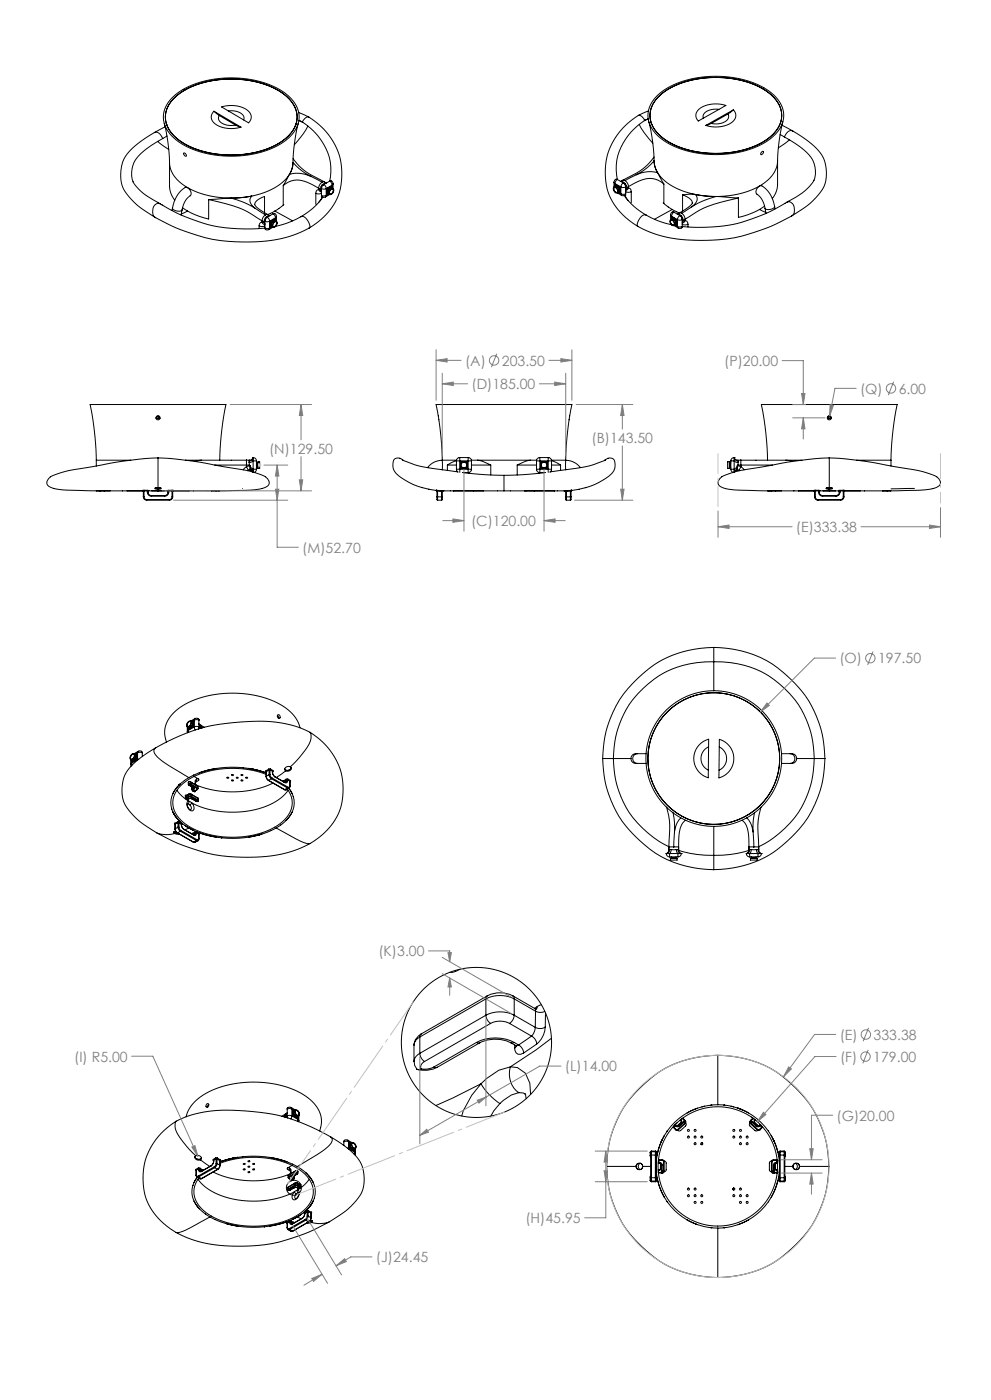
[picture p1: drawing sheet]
<svg xmlns="http://www.w3.org/2000/svg" width="297mm" height="420mm" viewBox="0 0 297 420" stroke-linecap="round" stroke-linejoin="round" font-family="sans-serif">
<defs><g id="words">
<g font-size="4.2" fill="#808080">
<text x="139.4" y="109.7">(A)</text>
<text x="150.4" y="109.7">203.50</text>
<text x="217" y="109.8">(P)20.00</text>
<text x="141.3" y="116.7">(D)185.00</text>
<text x="257.8" y="118.1">(Q)</text>
<text x="269.4" y="118.1">6.00</text>
<text x="80.6" y="136.1">(N)129.50</text>
<text x="177.3" y="132.9">(B)143.50</text>
<text x="141.2" y="157.8">(C)120.00</text>
<text x="238.6" y="159.6">(E)333.38</text>
<text x="90.6" y="165.8">(M)52.70</text>
<text x="251.6" y="199">(O)</text>
<text x="263.2" y="199">197.50</text>
<text x="113.4" y="286.9">(K)3.00</text>
<text x="251.6" y="311.9">(E)</text>
<text x="261.8" y="311.9">333.38</text>
<text x="22.2" y="318.5">(I) R5.00</text>
<text x="169.3" y="321.4">(L)14.00</text>
<text x="251.8" y="318.5">(F)</text>
<text x="261.7" y="318.5">179.00</text>
<text x="250.7" y="336.2">(G)20.00</text>
<text x="157.5" y="366.9">(H)45.95</text>
<text x="112.7" y="378.7">(J)24.45</text>
</g>
</g></defs>
<g fill="none" stroke="#000" stroke-width=".3">
<path d="M46.3 39.8a22.1 22.1 0 0 0-9.1 7.8 10.7 10.7 0 0 0 3.3 13.3l2 1.7 4 2.6M46.3 39.8a1.71 1.71 0 0 1 2.1 1.1l.4 .7M49.2 37l1.1 5.8 .5 5.9M49.5 38l-3.2 1.8M49.8 37l.2 .7M52 29a26.8 26.8 0 0 1 19.2-5.6 24.1 24.1 0 0 1 16.2 6.3 7.8 7.8 0 0 1-1.1 11.8 27.6 27.6 0 0 1-19.5 5.3 23.3 23.3 0 0 1-15.8-6.6 7.6 7.6 0 0 1 1-11.2zM52 29.6a24.3 24.3 0 0 1 17.5-5.9 25.6 25.6 0 0 1 16.3 5.2 7.7 7.7 0 0 1-.2 12.6 28.3 28.3 0 0 1-22.2 4.5 19.6 19.6 0 0 1-12.4-6.6 7.3 7.3 0 0 1 1-9.8zM52.4 29.2a26.1 26.1 0 0 1 19.1-5.4 23.3 23.3 0 0 1 15.1 5.8 7.5 7.5 0 0 1-.7 11.7 26.8 26.8 0 0 1-19.4 5.1 22.5 22.5 0 0 1-14.8-6.1 7.4 7.4 0 0 1 .7-11.1zM64.1 33.4a2.48 2.48 0 0 0 .9 4.1 9.5 9.5 0 0 0 7.2 .6M64.1 33.4l1.6 1.2M64.1 33.4l8.1 4.7M65.7 34.6a1.93 1.93 0 0 0 1.7 2.8l1.6 .3 1.6-.2"/>
<path d="M65.7 34.6l4.9 2.9M66.4 32.1a8.1 8.1 0 0 1 8.6 1.9 2.23 2.23 0 0 1-.5 2.9zM68.4 33.3a4.5 4.5 0 0 1 4.7 1.7l-.1 1M70.6 37.5l1.6 .6M88.7 37.2l-.2 .6M89.4 37l-.9 4.1-.6 5.6a9.3 9.3 0 0 1-5.5 9.6 28.5 28.5 0 0 1-27.3-.7 8.5 8.5 0 0 1-4.3-6.8M89.5 33.8l3 1.3M90.6 36.6a1.88 1.88 0 0 1 1.9-1.5 19.4 19.4 0 0 1 7.5 26.4l-1.2 1.7a22.5 22.5 0 0 1-6.2 5.2M90.6 36.6a17.9 17.9 0 0 1 8.6 15l-.4 2.7M90.6 36.6l-1-.5 1.2 .6M92.2 37.8a21 21 0 0 1-4 5.6M191.6 37.3a21 21 0 0 0 4 5.6"/>
<path d="M193.3 36.1a1.88 1.88 0 0 0-2-1.5 19.3 19.3 0 0 0-7.2 26.7 21.8 21.8 0 0 0 7.1 6.7M193.3 36.1a17.9 17.9 0 0 0-8.6 15l.3 2.7M193.3 36.1l1-.5-1.2 .6M194.4 33.3l-3.1 1.3M194.5 36.5l1.1 5.9 .4 5.9M195.1 36.7l.2 .6M197 28.6a26.5 26.5 0 0 1 19.2-5.7 24.5 24.5 0 0 1 16.3 6.2 7.7 7.7 0 0 1-.8 11.8 27.2 27.2 0 0 1-19.4 5.4 23.7 23.7 0 0 1-16-6.4 7.6 7.6 0 0 1 .7-11.3zM197.2 29.2a25 25 0 0 1 18.7-5.9 23.9 23.9 0 0 1 16.1 6 7.6 7.6 0 0 1-1.1 11.7 27.9 27.9 0 0 1-20.6 4.8 20.5 20.5 0 0 1-14-6.8 7.3 7.3 0 0 1 .9-9.8zM197.2 29.1a24.3 24.3 0 0 1 17.6-5.9 25.6 25.6 0 0 1 16.3 5.2 7.7 7.7 0 0 1-.3 12.7 28.3 28.3 0 0 1-22.2 4.4 19.6 19.6 0 0 1-12.4-6.6 7.3 7.3 0 0 1 1-9.8zM209.2 33.1a8.5 8.5 0 0 1 8.4-1.5l-8.3 4.7a2.24 2.24 0 0 1-.1-3.2zM213.2 37l-1.7 .6M215.5 32.8a4.6 4.6 0 0 0-4.7 1.7v1"/>
<path d="M218.2 34.2a1.97 1.97 0 0 1-1.9 2.7l-1.5 .3-1.6-.2M218.2 34.2l-5 2.8M219.8 33a2.5 2.5 0 0 1-1.1 4.1 9.5 9.5 0 0 1-7.2 .5M219.8 33l-1.6 1.2M219.8 33l-8.3 4.6M234 36.5v.1M234.4 37.6l3.2 1.7M234.6 36.5l-1.1 5.8-.5 6M39.9 54.5a18.2 18.2 0 0 0 7.7 6.4M47.2 42.4l3.4 2.4M48.8 41.6a19.8 19.8 0 0 0-8.7 7.2 7.7 7.7 0 0 0-.2 5.8M50 40.8l-1.2 .8"/>
<path d="M50.8 48.7v7.3a7 7 0 0 0 1.6 4.1M55.1 45.9a.61 .61 0 0 1 .6 .3 .61 .61 0 0 1-.1 .7l-.5-.5zM55.5 56.2a1.59 1.59 0 0 1 1.6 1.2 1.59 1.59 0 0 1-.8 1.9 6.7 6.7 0 0 0-1.7 3.7M55.5 56.2a8.8 8.8 0 0 0-3.8 6.2M62.5 59.9v5.8l-3.9-1.2-2.4-1.2M62.5 59.9a37.4 37.4 0 0 1 13.5 4.8l2.5 1.6M69.3 59.4l-6.8 .5M69.3 59.4l4.3 1.5 2.9 1.6M69.3 59.4l3.1-.1 3.1-.5a1.95 1.95 0 0 0 .2 3l.8 .7M84.9 55.7a6.5 6.5 0 0 1 8.2-.6l2.4 1.4M84.9 55.7v5.8M86.8 52.3l-1.9 3.4"/>
<path d="M86.8 52.3a9.1 9.1 0 0 1 6.4 .6M86.8 52.3a6.8 6.8 0 0 0 1-3.6l2.6 2.5 2.8 1.7M87.8 47.6a18 18 0 0 0 8.2 6.3l1.3 .7M93.2 52.9l3.3 1.8M94.7 58v3.3M95.5 56.9l-.5 .2-.3 .9M95.5 56.9l.7 .2M95.5 56.9l.4 .5 .5 .1-.2-.4M95.5 56.5v.4M95.5 56.5l.6 .3M96.1 56.8l.2 .3M96.2 57.1h.1"/>
<path d="M96.2 56.1l-.1 .7M96.2 56.1l.2 .1M96.3 57.1l.1 .2M96.3 58l-.8 .2-.8-.2M96.4 56.6l.7 .1 .7-.1M96.4 58.6l.7 .2 .7-.2M96.4 58.6v.2M96.4 56.6l-.1 3.1M96.4 58.6v.1M96.4 57.9l-.1 .1M96.4 58h-.1M96.4 56.4v.2"/>
<path d="M96.4 58.7v.1M96.4 58.8l.4 .4 .8-.1M96.4 56.4h.1M96.4 59.6a19.4 19.4 0 0 1-6.2 5.4M96.5 54.7h.1M96.5 54.7a2.28 2.28 0 0 0-1 1.8M96.5 55.5l-.3 .6M96.5 55.5l.3 .1M96.7 59.2l-1.1 1.4M96.9 55.4l-.5 1M96.9 55.4h.1M97.1 55.3l-.2 .1"/>
<path d="M97.1 55.3l.5 .6 .2 .7M97.3 54.6l-.8 .1M97.3 54.6l.5 .3h-.2M97.6 54.9l-1.1 .6M97.6 54.9h.2M97.8 58.6l-.2 .5M97.8 56.6v2M97.9 56.7v1.7M98 57.5l.3 .2M98 57.7h.1M98.3 57.8l-.3 .2M98.3 56.7l.6-.2-.5 .4-.1 .7-.2-.4z"/>
<path d="M98.3 56.5l-.3 .6M98.4 58.1l-.5 .3M98.5 58.2l-.7 .4M98.7 56.3l.3 .1M98.8 56.2l.1 .1M98.8 54.3l.5 .6 .2 .7M98.8 54.3l-1.7 1M98.8 56.2h.1M98.9 54.3h-.1M99 54.3l.5 .1 .3 .7M99 54.3h-.2M99 54.3h-.1"/>
<path d="M99 56.9a.56 .56 0 0 1 .9-.3 .56 .56 0 0 1 .1 .9 .76 .76 0 0 1-.5 .8 .76 .76 0 0 1-.9-.3zM99.1 57a.51 .51 0 0 1 .8-.2 .51 .51 0 0 1-.1 .8 .55 .55 0 0 1-.4 .6 .55 .55 0 0 1-.7-.3zM99.1 56v.4M99.4 55.8l-.1 .1M99.4 55.8l-1.5 .9M99.4 55.8v.6M99.5 56.4a1.06 1.06 0 0 0-1.1 .7 1.06 1.06 0 0 0 .4 1.2l-1.2 .8M99.5 55.6l-1.7 1M99.5 55.6v.8M99.7 56.7a1 1 0 0 1-.8 1.5M99.8 55.1l-.3 .5M99.8 55.1v1.5l-.3-.2"/>
<path d="M183.9 56.2a1.05 1.05 0 0 1 1.1 .5 1.05 1.05 0 0 1-.1 1.2 1.28 1.28 0 0 1-1-1.7zM184 56.3a.87 .87 0 0 1 .9 .4 .87 .87 0 0 1 0 1.1 1.08 1.08 0 0 1-.9-1.5zM184 54.7v1.4a1.01 1.01 0 0 1 1.4 .4 1.01 1.01 0 0 1-.4 1.4l1.3 .7M184 54.7l.3 .4M184.1 56.3a1.02 1.02 0 0 0 .4 1.4M184.3 55.1l1.8 1M184.3 55.1v.8M184.4 55.3l.2 .2M184.4 55.3l1.5 .9M184.4 55.3v.6M184.5 57.7h.5M184.7 55.6v.3"/>
<path d="M184.9 53.8l-.6 .2-.3 .7M184.9 53.8h.1M185 53.8l-.5 .6-.2 .7M185 53.8l1.8 1.1M185 55.7v.1M185.1 55.7l-.2 .1M185.1 55.8l-.3 .1M185.3 57.7l.8 .4M185.4 57.6l.5 .3M185.5 56l.4 .6M185.6 57.4l.3 .1M185.6 57.1l-.2-.6-.5-.5a.68 .68 0 0 1 .8 .3 .68 .68 0 0 1-.1 .8"/>
<path d="M185.8 57.2h-.1M185.9 57l-.3 .3M185.9 56.2v1.7M186.1 56.1l.7 .2 .7-.2M186.1 58.1l.7 .2 .7-.2M186.1 58.1l.2 .5M186.1 56.1v2M186.2 54.4l1.1 .6M186.2 54.4h-.2M186.6 54.1l.7 .1M186.6 54.1l-.6 .3M186.8 54.9l-.5 .5-.2 .7"/>
<path d="M186.8 54.9l.1 .1M186.9 55l.6 .9M187.1 58.7l1.2 1.5M187.1 58.7h.1M187.3 55l.3 .6M187.3 55l-.2 .1M187.3 54.2a2.28 2.28 0 0 1 1 1.8M187.3 54.2h.1M187.4 59.1a19.4 19.4 0 0 0 6.3 5.5M187.5 58.3l-.5 .4-.7-.1M187.5 55.9v.2M187.5 58.3h.1"/>
<path d="M187.5 58.1v.2M187.5 56.1v2M187.5 57.4v.1M187.5 57.5l.8 .2 .9-.2M187.5 57.5v1.7M187.6 56.6l-.1 .2M187.6 55.6l.1 .7M187.6 55.6l-.2 .1M187.6 56.6h.1M187.7 56.3l-.1 .3M188.3 56.4l.5 .2 .4 .9M188.3 56.4l-.7 .2"/>
<path d="M188.3 56.4l-.3 .5-.5 .2 .1-.5M188.3 56v.4M188.3 56l-.6 .3M189.2 57.5v3.3M190.7 52.4l-3.4 1.8M196 47.1a18 18 0 0 1-8.2 6.3l-1.2 .7M196 48.2l-2.6 2.6-2.7 1.6M196 48.2a6.8 6.8 0 0 0 1.1 3.6M197.1 51.8a9.1 9.1 0 0 0-6.4 .6M197.1 51.8l1.9 3.4M199 55.2a6.5 6.5 0 0 0-8.2-.6l-2.5 1.4M199 55.2v5.8"/>
<path d="M204.6 58.5l1.2 .5a2.49 2.49 0 0 1 1.7 1.9M204.6 58.5v4.8M208.4 58.3l-3.8 .2M208.4 58.3a1.95 1.95 0 0 1-.3 3l-.8 .7M208.4 58.3l3 .5 3.2 .1M214.6 58.9l-4.4 1.6-2.9 1.5M214.6 58.9l6.7 .5M221.3 59.4v5.8l2.7-.7 3.6-1.7M221.3 59.4a37.4 37.4 0 0 0-13.5 4.8l-2.5 1.6M228.3 55.7a8.9 8.9 0 0 1 3.8 6.2M228.3 45.5l.3-.1a.58 .58 0 0 1 0 .7 .58 .58 0 0 1-.6 .2zM228.3 55.8a1.62 1.62 0 0 0-1.7 1.2 1.62 1.62 0 0 0 1 1.9 6.8 6.8 0 0 1 1.7 3.6"/>
<path d="M233 48.3v7.6l-.4 1.6-1.1 2.1M233 48.3a9.4 9.4 0 0 1-5.8 7.8 28.7 28.7 0 0 1-26.5-.8 8.8 8.8 0 0 1-4.7-7M233.8 40.3l1.3 .8M235.1 41.1a2.16 2.16 0 0 1 2.5-1.8 22 22 0 0 1 9.1 7.9 10.8 10.8 0 0 1-3.3 13.2l-2 1.7-4.1 2.7M235.1 41.1a19.8 19.8 0 0 1 8.6 7.2 7.7 7.7 0 0 1 .2 5.8M236.6 42l-3.3 2.3M244 54a20.7 20.7 0 0 1-8.2 6.7M47.5 60.9l.5 .3M48 61.2a2 2 0 0 0-2.2 2.6 1.6 1.6 0 0 0 .9 1.5 51.4 51.4 0 0 0 42.2 4.9l3.7-1.7M48 61.2l.6 .3M48.6 61.5a48.3 48.3 0 0 0 30.8 6.9M51.7 62.4l-.1 .8"/>
<path d="M51.7 62.4a2.03 2.03 0 0 0 2.9 .6M54.6 63l-.3 1.5M54.7 62.3l1.5 1M56.2 63.3l-1.9 .9M76.5 62.5l3.1 2M77.7 67.7l.8 .3 .9-.2M77.7 67.7v.9M78.5 66.7l-.5 .1-.3 .9M78.5 66.7l.7 .2M78.5 66.7l.4 .5 .5 .2M78.5 66.3l.6 .3M78.5 66.3v.4"/>
<path d="M79.1 66.6l.2 .3M79.2 66.9l.2 .4M79.2 66.9h.1M79.3 65.9l-.2 .7M79.3 65.9l.2 .1M79.3 66.9l.1 .2M79.4 66.4l.7 .1 .7-.1M79.4 68.4l.7 .2 .7-.2M79.4 68.4v.2M79.4 66.4v2M79.4 68.4v.1M79.4 66.2v.2"/>
<path d="M79.4 68.5v.1M79.4 68.6l.4 .4 .8-.1M79.4 66.2h.1M79.6 64.5h.1M79.6 64.5a2.28 2.28 0 0 0-1.1 1.8M79.6 64.5l.5-.2 .7 .4M79.6 65.3l-.3 .6M79.6 65.3l.2 .1M79.9 65.2l-.5 1M80.1 65.1l-.2 .1M80.1 65.1l.5 .6 .2 .7M80.7 64.7l-1.1 .6"/>
<path d="M80.7 64.7h.2M80.7 64.7h.1M80.8 68.4l-.2 .5M80.8 66.4v2M80.9 66.5h.1M80.9 66.5v1.7M81 66.5l-.1 1.7M81 67.3l.3 .2M81 67.4l.1 .1M81 67.4v.1M81.3 67.4l.2-.7 .4-.4a.68 .68 0 0 0-.7 .3 .68 .68 0 0 0 .1 .8M81.3 67.6l-.3 .2"/>
<path d="M81.4 66.3l-.4 .6M81.4 67.9l-.5 .3M81.5 67.9l.4 .2M81.6 68l-.8 .4M81.7 66.1l.4 .1M81.8 66l.1 .1M81.8 68.1l-1.2 .8M81.9 64.1l.5 .6 .2 .6M81.9 64.1l-1.8 1M81.9 66h.1M82 64.1h-.1M82 64.1l.6 .1 .3 .7"/>
<path d="M82 64.1h.1M82.1 66.7a.56 .56 0 0 1 .8-.3 .56 .56 0 0 1 .1 .9 .76 .76 0 0 1-.5 .7 .76 .76 0 0 1-.8-.2zM82.1 66.8a.51 .51 0 0 1 .8-.2 .51 .51 0 0 1-.1 .8 .55 .55 0 0 1-.4 .6 .55 .55 0 0 1-.6-.3zM82.1 65.8v.4M82.3 67.9l-.4 .1M82.4 63.3l-2.1 1.1a8.1 8.1 0 0 1-4-3.1 2.99 2.99 0 0 1 2.4-2.1l.6-.3v5.4M82.4 63.3l5.3 3M82.4 65.6l-1.4 .9M82.4 65.6l-1.5 .9M82.4 65.6v.6M82.6 65.3l-1.8 1.1M82.6 65.3v.9"/>
<path d="M82.8 66.5a1.02 1.02 0 0 1-.5 1.4M82.9 64.9v1.5a1.07 1.07 0 0 0-1.3 .2 1.07 1.07 0 0 0-.1 1.3M82.9 64.9l-.3 .4M85.1 61.3l-2.7 2M90.2 65l-4.1 1.9-3.5 1M90.2 65a1.5 1.5 0 0 1 1.9 1l.7 1.6v.5l-.2 .4M193.7 64.6a1.5 1.5 0 0 0-2 1l-.7 1.5v.6l.3 .3M193.7 64.6l3.6 1.7 4 1.1M198.8 60.9l2.7 1.9M200.9 66a1.05 1.05 0 0 1 1.1 .5 1.05 1.05 0 0 1-.1 1.2 1.28 1.28 0 0 1-1-1.7zM201 66.1a.87 .87 0 0 1 .9 .4 .87 .87 0 0 1-.1 1.1 1.08 1.08 0 0 1-.8-1.5zM201 65.9a1.01 1.01 0 0 1 1.3 .4 1.01 1.01 0 0 1-.3 1.4l1.3 .7"/>
<path d="M201 64.5l.3 .4M201 64.5v1.4M201.1 66.1a1 1 0 0 0 .8 1.4M201.3 64.9v.8M201.3 64.9l1.7 1M201.4 65.1l1.4 .9M201.4 65.1l1.5 .9M201.4 65.1v.6M201.5 62.8l-5.4 3M201.5 62.8l2 1.1M201.7 65.3v.4M201.8 63.6l-.5 .2-.3 .7"/>
<path d="M201.8 63.6h.2M201.8 63.6h.1M201.9 63.6h.1M201.9 65.8a.67 .67 0 0 1 .7 .3 .67 .67 0 0 1-.1 .8l-.1-.7zM202 63.6l-.5 .6-.2 .7M202 63.6l1.8 1.1M202 65.5v.1M202 65.5l-.1 .1M202.1 65.6l-.3 .1M202.3 67.5l.7 .4M202.4 67.4l.5 .3M202.5 65.8l.3 .6"/>
<path d="M202.5 67.1l.3 .2M202.8 67h.1M202.8 66l.1 1.7M202.8 66.8l-.3 .3M202.8 66.9l-.1 .1M202.9 66h-.1M202.9 66v1.7M203 65.9l.8 .2 .7-.2M203 67.9l.8 .2 .7-.2M203 67.9l.3 .5M203 65.9v2M203.2 64.2l1.1 .6"/>
<path d="M203.2 64.2h-.2M203.6 63.9l-.6 .3h.2M203.6 63.9l.7 .1M203.8 64.7l-.5 .5-.3 .7M203.8 64.7l.1 .1M203.8 64.7h.1M203.9 64.7v.1M203.9 64.8l.5 .9M204.3 64.8l.3 .6M204.3 64.8l-.2 .1M204.3 64a2.28 2.28 0 0 1 1 1.8M204.3 64h.1"/>
<path d="M204.4 68.1l-.4 .4-.7-.1M204.4 65.7l.1 .2M204.5 67.9l-.1 .2M204.5 65.9v2M204.5 66.4v.2M204.6 65.4l.1 .7M204.6 65.4l-.2 .1M204.6 66.4l-.1 .5M204.6 66.4h-.1M204.7 66.1l-.2 .3M205.3 66.2l.5 .2 .4 .9M205.3 66.2l-.7 .2"/>
<path d="M205.3 66.2l-.3 .5-.5 .2M205.3 65.8v.4M205.3 65.8l-.6 .3M206.2 67.3l-.9 .2-.9-.2M206.2 67.3v.8M207.3 62l-3 2M207.5 60.9h.1M207.5 60.9l-1.2 1.3-2.7 1.7M227.6 62.8l1.9 .9M229.1 61.8l-1.5 1M229.3 62.5l.3 1.5M232.1 61.9l.2 .8"/>
<path d="M232.1 61.9a2.03 2.03 0 0 1-2.8 .6M235.3 61a48.9 48.9 0 0 1-30.9 7M235.8 60.7a2 2 0 0 1 2.3 2.6 1.6 1.6 0 0 1-.9 1.5 51.4 51.4 0 0 1-42.3 4.9l-3.6-1.7M235.8 60.7l-.6 .3M28.9 138.1a89.8 89.8 0 0 0-1.9-16.7h40.7a89.5 89.5 0 0 0-1.8 16.7M28.9 138.1h10.3M28.9 138.1v1.7M46.8 125.2h1.1M46.8 125.6h1.1M47 124.9h.7M47.4 137.4a133.7 133.7 0 0 0-22 3 29.1 29.1 0 0 0-10.3 2.7 1.77 1.77 0 0 0-1 2 1.77 1.77 0 0 0 1.8 1.4l3.4 .5 10.8 .3M47.4 137.4a134.9 134.9 0 0 1 21.9 3 29.1 29.1 0 0 1 10.3 2.7 1.77 1.77 0 0 1 1.1 2 1.77 1.77 0 0 1-1.9 1.4 83.4 83.4 0 0 1-13.3 .8h-.9"/>
<path d="M47.4 137.4v8.9M47.6 125.2v.4M55.5 138.1h4.9M64.4 139.5h9.5M73.9 138.1h-13.5l-2.1 .3M73.9 138.1h.8M73.9 138.1v1.4M73.9 139.5h.8M73.9 139.5v.5M74.7 138.7v.8M74.7 138.3v.4M74.7 138.1v.2"/>
<path d="M74.7 138.1h.1M74.7 139.5l.3 .3M74.9 139.8l-1 .2M74.9 139.8v1.2M74.9 139.8h.1M75 139.8l.1 .5M75.9 137.3l-.6 .6-.6 .2M75.9 138.1a1.08 1.08 0 0 1-1.2 .6M75.9 137.3a1.12 1.12 0 0 1-1.2 1M75.9 137.3h.1M75.9 138.1v.2h1M75.9 137.3a1 1 0 0 1 1 1"/>
<path d="M75.9 137.3v.8M75.9 138.1v2.8M76.9 138.9h.2M76.9 138.3v2.5M77.3 138.5h.5v2h-.5zM77.3 138.7h-.2v1.6h.2M120.6 137.9l.1 .1M120.7 138a1.63 1.63 0 0 0-1.9-.6 1.63 1.63 0 0 0-1 1.7 4.3 4.3 0 0 0 2.7 4.4 23.9 23.9 0 0 0 8 3.3M120.7 138a33.5 33.5 0 0 0 12.6 3l3.9 .6M132.5 138.1l-.6-9.6-1.2-7.1h40.7l-1.2 7.4-.7 9.3M132.5 138.1h4.3M132.5 138.1h.1"/>
<path d="M132.5 138.1v2.9M132.5 138.1a5.6 5.6 0 0 0-4.4 2.2M134.1 139.5h2.7M134.1 139.5v1.6M136.8 138.3h1M136.8 138.3v2.5M136.8 138.2l-2.7 1.3M136.8 138.1v.2M137.8 137.3v1M137.8 137.3a1 1 0 0 0-1 .8M137.8 138.3h2.5M137.8 137.3h2.5"/>
<path d="M137.8 138.3v2.5M138 138.5l.2 .2M138 138.5h2.1M138 138.5v2.1M138.2 138.7v.3M138.2 138.7h.3M139.6 138.7h.3M139.9 138.7v.3M140.1 138.5l-.2 .2M140.1 138.5v2.1M140.3 137.3v1M140.3 138.3h1"/>
<path d="M140.3 137.3a1 1 0 0 1 1 .8M140.3 138.3v2.5M141.3 138.1v.2M141.3 138.1a8.8 8.8 0 0 1 5.8 1.4M141.3 139.5h5.8M141.3 138.3v2.5M143.1 138.1h15.9M147.1 139.5v3M155 139.5h5.8M155 139.5v3M160.8 138.3h1M160.8 138.3v2.5"/>
<path d="M160.8 138.1v.2M160.8 138.1a8.8 8.8 0 0 0-5.8 1.4M161.8 137.3v1M161.8 137.3a1 1 0 0 0-1 .8M161.8 138.3h2.5M161.8 137.3h2.5M161.8 138.3v2.5M162 138.5l.2 .2M162 138.5h2.1M162 138.5v2.1M162.2 138.7h.3M162.2 138.7v.3"/>
<path d="M163.6 138.7h.3M163.9 138.7v.3M164.1 138.5l-.2 .2M164.1 138.5v2.1M164.3 138.3h1M164.3 137.3v1M164.3 137.3a1 1 0 0 1 1 .8M164.3 138.3v2.5M165.3 138.1h4.2M165.3 138.1v.2M165.3 138.2l2.7 1.3M165.3 139.5h2.7"/>
<path d="M165.3 138.3v2.5M168 139.5v1.6M169.5 138.1v2.9M169.5 138.1a5.6 5.6 0 0 1 4.5 2.2M181.1 138.2a1.69 1.69 0 0 1 2-.8 1.69 1.69 0 0 1 1.2 1.7 4.3 4.3 0 0 1-2.8 4.4l-3.3 1.9-2.7 .9M181.3 138a32.4 32.4 0 0 1-11.7 2.9l-4.7 .7M181.4 137.9v.1M218.1 138.5h.5v2h-.5zM218.6 138.7h.2v1.6h-.2M218.8 138.9h.2M219 138.3v2.5M220 138.1v.2h-1"/>
<path d="M220 137.3a1 1 0 0 0-1 1M220 137.3h.1M220 137.3v.8M220 138.1h.1M220 138.1a1.08 1.08 0 0 0 1.2 .6M220 137.3a1.12 1.12 0 0 0 1.2 1M220 138.1v2.9M220 137.3l.5 .6 .7 .2M220.9 139.8l-.1 .5M220.9 139.8h.1M221 139.8l1 .2M221 139.8v1.2"/>
<path d="M221.2 139.5l-.3 .3M221.2 139.5h.8M221.2 138.1v.2M221.2 138.1h.8M221.2 138.7v.8M221.2 138.3v.4M222 138.1v1.4M222 139.5h9.5M222 139.5v.5M222 138.1h13.5l2.1 .3M230 138.1a89.8 89.8 0 0 0-1.8-16.7h40.7a89.5 89.5 0 0 0-1.9 16.7M235.5 138.1h4.9"/>
<path d="M248 125.6h1.1M248 125.2h1.1M248.2 124.9h.6M248.2 125.2v.4M248.3 125.2v.4M248.5 137.4a134.9 134.9 0 0 1 22 3 29.1 29.1 0 0 1 10.3 2.7 1.77 1.77 0 0 1 1 2 1.77 1.77 0 0 1-1.8 1.4 83.4 83.4 0 0 1-13.4 .8h-.8M248.5 137.4a133.7 133.7 0 0 0-21.9 3 29.1 29.1 0 0 0-10.4 2.7 1.77 1.77 0 0 0-1 2 1.77 1.77 0 0 0 1.9 1.4l3.4 .5 10.7 .3M248.5 137.4v8.9M256.7 138.1h10.3M267 138.1v1.7M28.9 147.3h1M29.9 147.3h1.4"/>
<path d="M29.9 147.3h.2M30.1 147.3h1.2M31.3 147.3h1.8M31.3 147.3h5.4M31.3 147.3h-.1M36.8 147.3h.1M36.8 147.3h1.3M38.1 147.3h4.8M38.1 147.3h4.7M42.8 147.2l.2 .2-.2-.2M42.8 147.2h.1M42.8 147.1v.1"/>
<path d="M42.8 147.1l.2 .2M43 149.1a1 1 0 0 0 1 1M43 149.1h.2M43 147.3v1.8M43.2 147.3h-.2M43.2 147.3h1M43.2 149.1a.8 .8 0 0 0 .8 .8M43.2 147.3v1.8M43.2 147.1h1M43.2 147.1h-.4M43.2 147.1v.2M44 149.9v.2"/>
<path d="M44 150.1h6.8M44 149.9h6.8M44.2 147.3h.2M44.2 147.7h.2M44.2 147.7a1.2 1.2 0 0 0 1.2 1.2M44.2 147.3v.4M44.2 147.1h.4M44.2 147.1v.2M44.4 147.7a1 1 0 0 0 1 1M44.4 147.3v.4M44.4 147.4h.1M44.5 147.3h1"/>
<path d="M44.5 147.3l-.1 .1M44.6 147.2l-.1 .1M44.6 147.2l-.2 .2M44.6 147.1v.1M44.6 147.1l-.2 .2M45.4 148.7v.2M45.4 148.9h4M45.4 148.7h4M45.5 147.3h1.9M46.6 146.4h1.6zM47.4 146.3l-1 .2 1 .3M47.4 146.8v.5"/>
<path d="M47.4 147.3h1.8M47.4 146.3l1 .2-1 .3M49.2 147.3h1M49.4 148.7v.2M50.2 147.1v.1M50.2 147.1l.2 .2M50.2 147.2v.1M50.2 147.2l.1 .2M50.2 147.3l.1 .1M50.3 147.4h.1M50.4 147.7a1 1 0 0 1-1 1M50.4 147.7h.2"/>
<path d="M50.4 147.3v.4M50.6 147.1h-.4M50.6 147.1v.2M50.6 147.3h-.2M50.6 147.7a1.2 1.2 0 0 1-1.2 1.2M50.6 147.3v.4M50.8 149.9v.2M51.6 147.1h.4M51.6 147.1h-1M51.6 147.1v.2M51.6 147.3h.2M51.6 147.3h-1"/>
<path d="M51.6 149.1a.8 .8 0 0 1-.8 .8M51.6 149.1h.2M51.6 147.3v1.8M51.8 149.1a1 1 0 0 1-1 1M51.8 147.3v1.8M51.9 147.2h.1M51.9 147.3h4.7M52 147.1v.1M52 147.1l-.2 .2M52 147.2l-.2 .2M52 147.2h-.1M56.6 147.3h1.4"/>
<path d="M58 147.3h.1M58 147.3h5.5M63.4 147.3h1.4M64.8 147.3h1.1M65.4 147.2v.1M72.7 146.6h.1M73.9 140l.5 1.1M73.9 140l-1 1M74.4 141.1l-.2 .1M74.9 141l-.5 .1M75.1 140.8l.7 .8-1-.6M75.1 140.3l.8 .6"/>
<path d="M75.1 140.3v.5M75.1 140.8l-.2 .2M75.9 140.9v.1M75.9 141v.6M76.9 140.8h-1v.2M76.9 140.8l-.2 .5-.6 .4M76.9 140.2h.2M128.5 146.8h.1M128.5 146.8l2.4 .3M130.8 147.1l.1 .1M130.8 147.1h.1M130.8 147.1h.4"/>
<path d="M130.8 147.1l.1 .2M130.9 147.2v.1M130.9 147.1v.2M130.9 147.3h.2M130.9 149.1h.2M130.9 149.1v.8l.2 .2M130.9 147.3v1.8M131.1 147.3l1.2 .1M131.1 149.1v1M131.1 149.1h1.2M131.1 150.1h1.2M131.1 147.3v1.8"/>
<path d="M131.2 147.1l1.2 .1M131.2 147.1l-.1 .2M132.3 147.4l.2 .1M132.3 149.1v1M132.3 149.1h.2M132.3 147.4v1.7M132.4 147.2h.3M132.4 147.2l-.1 .2M132.5 149.1v.8l-.2 .2M132.5 147.5v1.6M132.7 147.3l-.2 .2M132.7 147.2l.1 .1"/>
<path d="M132.7 147.3h3.2M132.7 147.3h.1M132.8 147.3h-.1M132.8 147.3l-.3 .2M135.9 147.3h6M135.9 147.3h.1M135.9 147.3h6.1M136.8 140.8l.5 .8M136.8 140.8h1M137.8 140.8v.9M137.8 140.8h2.5M138 140.6h2.1"/>
<path d="M138.2 140.4l-.2 .2M138.2 140.1v.3M138.2 140.4h.3M139.3 141.8h.1M139.6 140.4h.3M139.9 140.4l.2 .2M139.9 140.1v.3M140.3 141.8h-1.6l6.1 .6 6.2 .2M140.3 140.8v1M140.3 140.8h1M140.5 141.7l-.2 .1M140.5 141.8v.2"/>
<path d="M141.3 140.8a1 1 0 0 1-.8 .9M141.9 147.3h3M144.9 147.3h6.1M151 142.6v4.7M151 147.3h6.2M157.2 147.3h.4M157.2 147.3h.6M157.8 147.3h2.4M160.2 147.3h6M160.2 147.3h-.1M160.8 140.8a1 1 0 0 0 .8 .9M160.8 140.8h1"/>
<path d="M161.6 141.8v.2M161.6 141.7l.2 .1M161.8 141.8h1.6l-6.1 .6-6.3 .2M161.8 140.8v1M161.8 140.8h2.5M162 140.6h2.1M162.2 140.4l-.2 .2M162.2 140.4h.3M162.2 140.1v.3M162.8 141.8h.1M163.6 140.4h.3M163.9 140.4l.2 .2"/>
<path d="M163.9 140.1v.3M164.3 140.8h1M164.3 140.8v.9M165.3 140.8l-.5 .8M166.2 147.3h3.2M166.2 147.3h.1M169.3 147.3h.1M169.3 147.3h.2M169.4 147.2l-.1 .1M169.5 147.3v.2M169.5 149.1h.2M169.5 149.1v.8l.2 .2"/>
<path d="M169.5 147.5v1.6M169.7 147.2h-.3M169.7 147.2v.2M169.7 147.4l-.2 .1M169.7 149.1v1M169.7 149.1h1.2M169.7 150.1h1.2M169.7 147.4v1.7M170.9 147.1l-1.2 .1M170.9 147.1v.2M170.9 147.3l-1.2 .1M170.9 149.1v1"/>
<path d="M170.9 149.1h.2M170.9 147.3v1.8M171.1 147.3h-.2M171.1 149.1v.8l-.2 .2M171.1 147.3v1.8M171.2 147.2l-.1 .1M171.3 147.1h.1M171.3 147.1h-.4M171.3 147.1l-.1 .1M175.5 146.3l-4.3 .8M175.5 146.3h.1M218.8 140.2h.2"/>
<path d="M219 140.8h1v.2M219 140.8l.2 .5 .5 .4M220 141v.6M220.8 140.3l-.8 .6M220.8 140.3v.5M220.8 140.8l.2 .2M220.8 140.8l-.8 .8M221 141l.5 .1M221.1 141l-1 .6M221.5 141.1l.1 .1M222 140l-.5 1.1M222 140l1 1"/>
<path d="M230 147.3h.5M230.5 147.2v.1M230.5 147.3h.6M231.1 147.3h1.4M231.1 147.3h.1M231.2 147.3h1.3M232.5 147.3h1.8M232.5 147.3h5.4M232.5 147.3h-.1M237.9 147.3h.1M237.9 147.3h1.4M239.3 147.3h4.7"/>
<path d="M243.9 147.2h.1M243.9 147.1v.1M243.9 147.1l.2 .2M244 147.2l.1 .2zM244.1 149.1a1 1 0 0 0 1 1M244.1 149.1h.2M244.1 147.3v1.8M244.3 147.3h-.2M244.3 147.3h1M244.3 149.1a.8 .8 0 0 0 .8 .8M244.3 147.3v1.8M244.3 147.1h1"/>
<path d="M244.3 147.1h-.4M244.3 147.1v.2M245.1 149.9v.2M245.1 150.1h6.8M245.1 149.9h6.8M245.3 147.3h.2M245.3 147.7a1.2 1.2 0 0 0 1.2 1.2M245.3 147.7h.2M245.3 147.3v.4M245.3 147.1h.4M245.3 147.1v.2M245.5 147.7a1 1 0 0 0 1 1"/>
<path d="M245.5 147.3v.4M245.5 147.4h.1M245.7 147.3h1M245.7 147.3l-.2 .1M245.7 147.2v.1M245.7 147.2l-.2 .2M245.7 147.1v.1M245.7 147.1l-.2 .2M246.5 148.7v.2M246.5 148.9h4M246.5 148.7h4M246.7 147.3h1.8"/>
<path d="M247.7 146.4h1.6h-1.6M248.5 147.3h1.9M248.5 146.8v.5M248.5 146.3l1 .2-1 .3M248.5 146.3l-1 .2 1 .3M250.4 147.3h1M250.5 148.7v.2M251.3 147.1v.1M251.3 147.1l.2 .2M251.3 147.2l.1 .1M251.3 147.2l.2 .2M251.4 147.3l.1 .1"/>
<path d="M251.5 147.4h.1M251.5 147.7h.2M251.5 147.7a1 1 0 0 1-1 1M251.5 147.3v.4M251.7 147.1h-.4M251.7 147.1v.2M251.7 147.3h-.2M251.7 147.7a1.2 1.2 0 0 1-1.2 1.2M251.7 147.3v.4M251.9 149.9v.2M252.7 147.1h.4M252.7 147.1h-1"/>
<path d="M252.7 147.1v.2M252.7 147.3h.2M252.7 147.3h-1M252.7 149.1a.8 .8 0 0 1-.8 .8M252.7 149.1h.2M252.7 147.3v1.8M252.9 149.1a1 1 0 0 1-1 1M252.9 147.3v1.8M253.1 147.2h.1M253.1 147.3h4.7M253.1 147.1v.1M253.1 147.1l-.2 .2"/>
<path d="M253.1 147.2l-.2 .2M257.8 147.3h1.3M259.1 147.3h.1M259.1 147.3h5.6M264.6 147.3h1.4M266 147.3h1M274.1 146.5l-7.1 .2M213.9 194.2a32.3 32.3 0 0 1 25.4 12 32.8 32.8 0 0 1 7.9 21.4M213.9 194.2a31.7 31.7 0 0 0-24.5 11 32.7 32.7 0 0 0-8.8 22.4M213.9 198.5a28.8 28.8 0 0 1 30.1 29.1M213.9 194.2v4.3M213.9 198.5a28.8 28.8 0 0 0-30.1 29.1"/>
<path d="M213.9 198.5v8.7M56.1 219.5l.1 .3M56.1 218.1v1.4M56.3 216.6a.56 .56 0 0 1 .9-.3 .56 .56 0 0 1 .1 .9 .76 .76 0 0 1-.5 .8 .76 .76 0 0 1-.9-.2zM56.4 216.7a.51 .51 0 0 1 .8-.2 .51 .51 0 0 1-.1 .9 .55 .55 0 0 1-.4 .6 .55 .55 0 0 1-.7-.4zM56.4 219.1l.2 .6M56.4 219.1l-.3 .4M56.4 218.2v.9M56.6 218.3v.6M56.9 218.3v.3M56.9 218.2l.4 .2M57 218.4h.1"/>
<path d="M57.1 218.2l.5-.6 .1-.5a.67 .67 0 0 1 .1 .8 .67 .67 0 0 1-.8 .3M57.1 216.5a1 1 0 0 0-.9 1.4M57.7 216.9l.3 .2M57.9 217h.1M58 218h.1M58 218l-1.4 .9M58 217.6l-.4 .6M58 217h-.1M58 216.7l-.3 .1M58.1 216.3l-.1 1.7M58.1 218l-1.5 .9M58.1 216.3v1.7"/>
<path d="M58.1 216.3l-.5 .3M58.2 218.1l.7-.2 .7 .2M58.2 216.1l.7-.2 .7 .2M58.2 218.1l.3 .9M58.2 218.1l-1.8 1M58.2 216.1v2M58.2 216.1l-.8 .4M58.4 215.6l.8-.1 .4 .4M58.4 215.6l-1.3 .7a1.01 1.01 0 0 1 .4 1.4 1.01 1.01 0 0 1-1.4 .4M58.4 215.6l-.2 .5M59.6 218.3l-.2 .4M59.6 215.9v.2"/>
<path d="M59.6 215.9h.1M59.6 217.2l.1 .1M59.6 218.2v.1M59.6 218.1v.2M59.6 216.1v2M59.6 217.2l.6 .3M59.6 218.1v.1M59.7 218l-.1 .1M59.7 218h.1M59.7 217.3l.1 .6M59.8 218l-.2 .7M59.8 218l.5 .4"/>
<path d="M59.8 217.9l-.1 .1M59.8 217.9l.7 .3M60.5 218.2v.2M60.5 218.2l.2 .1M61.2 218.2l-1-.7 .3 .7M83.1 214.7l.4 .8M83.2 214.5a.56 .56 0 0 1 .7 .3 .56 .56 0 0 1-.3 .7l-.5-.5zM89.9 218.3a12.3 12.3 0 0 0-7.8-7.9 32.1 32.1 0 0 0-27.2 1.2 9.3 9.3 0 0 0-5.4 9.6l.4 1.4M92.9 219.7a3.5 3.5 0 0 1-.6 4l-2.5 3.5-2.8 2.9M92.9 219.7a35.7 35.7 0 0 0-19.5-3.2 55 55 0 0 0-26.8 7.9M92.9 219.7a19.4 19.4 0 0 1 7.5 26.4l-1.3 1.7a22.5 22.5 0 0 1-6.1 5.2M39.2 229.3l.1 .5"/>
<path d="M39.4 226.4a.56 .56 0 0 1 .8-.3 .56 .56 0 0 1 .1 .9 .76 .76 0 0 1-.5 .8 .76 .76 0 0 1-.8-.2zM39.4 226.5a.51 .51 0 0 1 .8-.2 .51 .51 0 0 1-.1 .8 .55 .55 0 0 1-.4 .6 .55 .55 0 0 1-.6-.3zM39.5 228.9l.1 .6M39.5 228.9l-.3 .4M39.5 228v.9M39.5 228.1l-.3-.2v1.4M39.6 228.1v.6M39.7 228.5l-.1 .2M39.9 228.1v.3M40 228l.3 .2M40.1 228.2h.1M40.1 226.3a1 1 0 0 0-.8 1.4"/>
<path d="M40.2 228.2v.1M40.7 226.9a.67 .67 0 0 1 .1 .8 .67 .67 0 0 1-.7 .3l.5-.6zM40.7 226.7l.3 .2M40.9 226.8h.1M41 227.8h.1M41 227.4l-.3 .6M41 226.8h.1M41 226.5l-.3 .1M41.1 226.1l-.1 .2M41.1 226.1v1.7M41.1 227.8l-1.5 .9M41.1 226.1l-.5 .3"/>
<path d="M41.2 225.8l.7-.1 .7 .1M41.2 225.8v2.1M41.2 227.9l-1.7 1M41.2 227.9v.1M41.2 225.8l-.7 .5M41.4 225.4l.8-.1 .4 .4M41.4 225.4l-1.2 .7a1.06 1.06 0 0 1 .4 1.2 1.06 1.06 0 0 1-1.1 .8M41.4 225.4l-.2 .4M41.6 227.8l-.4 .1M42.6 225.7v.1M42.6 225.8v1.1M46.6 224.4a22.1 22.1 0 0 0-9 7.8 10.7 10.7 0 0 0 3.2 13.3l3.8 2.8a7.7 7.7 0 0 0 7.8 1.8"/>
<path d="M46.7 224.4a1.28 1.28 0 0 0-.1 2l.4 .5a52.8 52.8 0 0 0 9.6 6.4M51.8 238a6.4 6.4 0 0 0-.3 4.7M53 237.1l1.5 1.7 2.1 1.6M53 236.2l-1.2 1.8M53.5 235.6l.6-.5-.5 .5M53.7 235.5l-.7 .7M55.5 238.7l.1 .5M55.5 238.7h.3M55.6 239.2l.2 .5M55.6 239.2h.3M55.8 238.6h.1M55.8 238.6l-.3 .1"/>
<path d="M55.8 239.7l.4 .3M55.8 238.7l.1 .5M55.9 239.2l.1 .3M55.9 238.6l-.1 .1M56 239.5l.4 .2M56 239.5l-.2 .2M56.4 239.7l-.2 .3M56.4 239.7h.1M56.4 239.8h.1M56.4 234.8v.4M56.4 235.2l.3 .4M56.5 239.7v.1"/>
<path d="M56.5 239.8l-.3 .2M56.5 238.8l.1 .3M56.5 238.8h.8M56.5 238.3h.8M56.5 239.6l1 .1M56.5 239.6l.1 .1M56.5 238.3l-.7 .4M56.5 238.3v.5M56.5 239.6l-.1 .1M56.5 238.8l-.6 .4M56.5 235.1l.7 .1M56.5 235.1l.2 .2"/>
<path d="M56.5 234.6l.7 .1M56.5 235.1l-.1 .1M56.5 234.6l-.1 .2M56.5 234.6v.5M56.5 238.2h.8M56.5 238.2l-.6 .4M56.5 238.2v.1M56.6 234.5l-.1 .1M56.6 239.7h.9M56.6 239.7h-.2M56.6 233.3l-2.6 1.8-1 1.1M56.6 239.1h.6"/>
<path d="M56.6 239.1l-.6 .4M56.7 235.3l.3 .1M56.7 235.3l.1 .3M56.7 235.6l1.2 .7M56.8 235.6h-.1M56.8 235.6l1.2 .7M57 235.4l2 1.1M57.1 234.6l.1 .1M57.1 234.6l-.6-.1-.1 .2M57.1 234.6l2 1.1M57.2 235.2l-.2 .2M57.2 234.7v.5"/>
<path d="M57.2 235.2l2 1.1M57.2 234.7l2 1.1M57.2 239.1l2 1.1M57.3 238.2v.1M57.3 238.2l2 1.3M57.3 238.8l-.1 .3M57.3 238.3v.5M57.3 238.8l2 1.2M57.4 236.4l.1 .4M57.5 236.8l.3 .5M57.5 239.7l1.4 .7M57.7 236.3v.5"/>
<path d="M57.7 236.3l-.3 .1M57.7 236.2l-.3 .2M57.7 236.2v.1M57.7 236.3h.1M57.7 236.8h-.2M57.7 236.8l.2 .2M57.8 237.3l.4 .2M57.8 236.3h-.1M57.9 236.7l.1 .3M57.9 236.7l-.2 .1M57.9 236.3v.4M57.9 237l.5 .3"/>
<path d="M57.9 237l-.1 .3M58 236.3a.34 .34 0 0 1 .3 .3 .34 .34 0 0 1-.3 .4M58 236.3h-.1M58 237h-.1M58.1 232.5l-1.5 .8M58.1 232.5h.1M58.2 232.9l1.3 .8M58.4 237.3h.1M58.4 237.3l-.2 .2M58.5 237.2v.1M58.5 237.3l-.3 .2M58.9 234.5a.59 .59 0 0 0-.2 .9 29.4 29.4 0 0 0 23.1-.5"/>
<path d="M58.9 233.8l-.4 .5v.8M58.9 233.8v.7M59 236.5l.1 .4M59.1 235.7l.2 .4M59.1 235.7l.1 .1M59.1 236.9l-.7 .4M59.2 236.3l-.2 .2M59.2 236.3l.1 .2M59.2 235.8l.1 .3M59.2 235.8v.5M59.2 233.6l-.3 .2M59.3 239.5l.2 .2"/>
<path d="M59.3 240l-.1 .2M59.3 240l.2 .2M59.3 239.5v.5M59.3 236.5l-.2 .4M59.3 236.1v.4M59.5 233.7l.1 .2-.1 .3M59.5 233.7v.5M59.5 234.2l-.6 .3M59.5 239.7v.5M61.7 231.2l-3.6 1.3M61.7 231.2l-2 .6 .3-.1M64.8 230.5l-3.1 .7"/>
<path d="M72.9 230.3h.1M72.9 230.3l1.6 .2M72.9 230.3l-3.5-.1-4.6 .3M74.5 230.5l4.9 1.2M74.5 230.5l2 .4-.6-.1M76.5 230.9l2.9 .8M79.4 231.7l.3 .2M79.6 231.3l.1 .4M79.6 231.3l.2 .2M79.7 231.7h.1M79.7 231.6h.1M79.7 231.6v.1"/>
<path d="M79.7 233l.2 .5 .5 .6M79.7 232.3a28.1 28.1 0 0 0-23.4 1.7 7.8 7.8 0 0 0-4.3 8.5 12.3 12.3 0 0 0 8.6 7.2 27.9 27.9 0 0 0 22.5-2 7.8 7.8 0 0 0 4.3-8.5l-1.3-2.4M79.7 231.6v1.4M79.8 232.9l.2 .7 .5 .5M79.8 232.9l-.1 .1M79.8 231.5l-.1 .1M79.8 231.5v1.4M80.4 234.1l4.9 2.8M80.5 230.7l-.9 .6M80.5 230.7l.1 .3M80.5 234.1h-.1M80.6 232.4l.3 .7 .5 .5"/>
<path d="M80.6 232.4h.3M80.6 231l-.8 .5M80.6 232.4l-.8 .5M80.6 231v1.4M80.9 232.4l.6 1M80.9 230.9l.7 .5M80.9 230.9l-.3 .1M80.9 230.9v1.5M81.1 230.7l.7 .4M81.1 230.7h-.6M81.1 230.7l-.2 .2M81.4 233.6l-.9 .5"/>
<path d="M81.4 233.6l4.8 2.8M81.5 233.4l-.1 .2M81.5 233.4l4.8 2.7M81.6 231.4l.1 .1M81.6 231.4l.1 .3M81.7 231.5h.1M81.7 231.7l.2 .7 .5 .6M81.7 231.7l.2 .8 .6 .6M81.8 231.1v.4M81.8 231.1l-.2 .3M81.8 231.5h-.1M82.4 233l2.9 1.7"/>
<path d="M82.4 233l.1 .1M82.5 233.1l2.8 1.7M84.9 234.3l-.1 .1M84.9 234.3l.1 .2M85.3 234.7v.1M85.3 230.6a1.08 1.08 0 0 0 1.7 .2l-.7 .3a.82 .82 0 0 1-1-.5zM85.3 236.9h.5M85.6 231.3l-2.8 2M85.7 233.8l-.8 .5M85.7 233.8l.2 .2M85.9 234.3a.38 .38 0 0 1-.2 .4 .38 .38 0 0 1-.4 0M85.9 234.3h.3"/>
<path d="M85.9 234l-.8 .6M85.9 234v.3M85.9 234.3l-.7 .3M86.2 234.3a.52 .52 0 0 1-.3 .5 .52 .52 0 0 1-.6 0M86.2 234l.7 .4M86.2 234h-.3M86.2 236.4h.5M86.2 234v.3M86.2 236.4l-.9 .5M86.3 233.7l.7 .4M86.3 233.7l-.6 .1M86.3 233.7l-.1 .3"/>
<path d="M86.3 236.1l-.1 .3M86.4 237.1a17.6 17.6 0 0 1-12.2 6.2 27.9 27.9 0 0 1-16.7-2.4M86.6 236.5l1 1.6zM86.7 236.4l-.9 .5M86.9 235.8a.34 .34 0 0 1-.2 .4 .34 .34 0 0 1-.4-.1M86.9 235.8v.1M86.9 234.4v.1M86.9 234.4v1.4M86.9 234.5h.1M86.9 235.9l-.2 .5M86.9 234.5v1.4M87 234.1v.4"/>
<path d="M87 234.1l-.1 .3M87 234.5h-.1M87 230.1a1.06 1.06 0 0 0-1.1 0 1.06 1.06 0 0 0-.5 1l.2 .2M87 230.1a.86 .86 0 0 1 0 1 .86 .86 0 0 1-1 .3l-.4-.1M87.3 230.4l-.3 .4zM87.6 238.1l.3 .9M87.9 239a6.3 6.3 0 0 1-.4 4.7M87.9 239h.1M180.6 227.6a33.4 33.4 0 0 0 14.2 27.2 32.8 32.8 0 0 0 19.1 6.1M180.6 227.6h3.2M183.8 227.6a28.8 28.8 0 0 0 16.7 26.4M183.8 227.6h5.3"/>
<path d="M189.1 227.6a1.54 1.54 0 0 0 1.9 1.4M191 229h2.7M191 226.1h2.6M191 226.1a1.55 1.55 0 0 0-1.9 1.5M191 226.1a1.46 1.46 0 0 0-1.4 1.5 1.46 1.46 0 0 0 1.4 1.4M209.6 223.4l1-.8 1.8-.8-.1 11.5a6 6 0 0 1-2.7-9.9zM212.4 224.1a3.8 3.8 0 0 0-2.3 3.4 3.8 3.8 0 0 0 2.2 3.5M215.6 224.1a3.8 3.8 0 0 1 2.2 3.5 3.8 3.8 0 0 1-2.3 3.5M215.6 221.8a6 6 0 0 1 4.3 5.8 6 6 0 0 1-4.4 5.8zM234.2 226.1h2.6M234.2 229h2.6M236.8 226.1h.6a1.44 1.44 0 0 1 1.4 1.5"/>
<path d="M236.8 226.1a1.46 1.46 0 0 1 1.4 1.5 1.46 1.46 0 0 1-1.4 1.4M238.8 227.6h5.2M238.8 227.6a1.55 1.55 0 0 1-2 1.4M244 227.6h3.2M244 227.6a28.8 28.8 0 0 1-16.6 26.4M247.2 227.6a33.7 33.7 0 0 1-25.8 32.4l-3.5 .6-4 .3M47 249.9a51.4 51.4 0 0 0 42.3 4.9l3.7-1.8M51.5 242.7h.1M51.5 242.7l.3 .9M51.8 243.6l.9 1.5 1.2 1.3M51.8 243.6l1 1.7 1.1 1.1M51.8 243.6l.7 1.2-.2-.3"/>
<path d="M52.1 249.6l1.3 .5-.8-.2zM52.4 250.1l1.4 .1M52.4 247v.3M52.4 247l.1 .2M52.4 247.3h.1M52.4 247.2h.1M52.4 247.2v.1M52.4 248.7l.2 .6 .5 .6M52.4 247.3v1.4M52.5 244.7l1.4 1.7M52.5 248.6l.2 .7 .5 .6M52.5 248.6l-.1 .1"/>
<path d="M52.5 247.2l-.1 .1M52.5 247.2v1.4M52.6 249.4l-.5 .2 .3 .5M53.1 249.9l4.8 2.7M53.2 249.9h-.1M53.2 249.9l4.8 2.7M53.2 246.6l-.8 .4M53.2 246.6h.6M53.2 246.6l.2 .2M53.4 248.1l.2 .7 .5 .6M53.4 248.1h.2M53.4 246.8h.2"/>
<path d="M53.4 246.8l-.9 .4M53.4 248.1l-.9 .5M53.4 246.8v1.3M53.6 248.1l.6 1M53.6 246.8l.7 .4M53.6 246.8v1.3M53.8 246.6l.7 .4M53.8 246.6l-.2 .2M53.9 246.4l1.5 1.2M54.1 249.4l-.9 .5M54.1 249.4l4.8 2.8M54.2 249.1l-.1 .3"/>
<path d="M54.2 249.1l4.8 2.8M54.3 247.4l.3 .9 .6 .6M54.3 247.4l.1 .1M54.3 247.2l.1 .1M54.3 247.2v.2M54.4 247.3h.1M54.4 247.5l.2 .7 .5 .6M54.4 247.3v.2M54.5 247v.3M54.5 247l-.2 .2M54.5 247.3l-.1 .1M55.1 248.8l2.9 1.6"/>
<path d="M55.1 248.8l.1 .1M55.2 248.9l2.8 1.6M55.4 247.6l1.2 .8M56.2 241.2a1.46 1.46 0 0 0 1 1.7l.1-.7-.4-.7M56.3 241.2l.6 .3M56.3 241.2h-.2M56.6 240.4h-.3a1.93 1.93 0 0 0 1.3 2.9 1.54 1.54 0 0 0-.1-2.4M56.6 240.4l.9 .5M56.6 240.4l-.3 .8M56.6 248.4l1.4 .7M56.6 248.4l-1.2 .6M57.5 240.9l-.6 .6"/>
<path d="M57.6 250l.1 .3M57.6 250l-.1 .1M57.7 250.3h.1M57.9 252.6l.6 .1M58 249.1l2 .8M58 250.4v.1M58 252.6h-.1M58 252.6l.5 .1M58.4 249.6l-.8 .4M58.4 249.6h.6M58.4 249.6l.2 .3M58.6 250a.38 .38 0 0 1-.2 .5 .38 .38 0 0 1-.4-.1"/>
<path d="M58.6 250h.3M58.6 249.9h.3M58.6 249.9l-.9 .4M58.6 249.9v.1M58.6 250l-.7 .4M58.9 250a.52 .52 0 0 1-.3 .6 .52 .52 0 0 1-.6-.1M58.9 249.9l.7 .4M58.9 252.2h.5M58.9 252.2l-.9 .4M58.9 249.9v.1M58.9 240.4l.5 .1M58.9 240.4h.4"/>
<path d="M59 251.9l-.1 .3M59 249.6l.7 .4M59 249.6l-.1 .3M59.2 240.2l.1 .2M59.4 252.2l-.9 .5M59.4 240.4h-.1M59.5 240.2l-.1 .2M59.6 251.6a.34 .34 0 0 1-.2 .3 .34 .34 0 0 1-.4 0M59.6 251.6v.1M59.6 250.3h.1M59.6 250.3v1.3M59.6 251.7l-.2 .5"/>
<path d="M59.6 250.3v1.4M59.7 250v.3M59.7 250l-.1 .3M59.7 250.3l-.1 .1M60 249.9l4.9 1.3M64.9 251.2l1.6 .2M66.5 251.4h.1M74.6 251.1l-4.6 .4-3.5-.1M77.7 250.5l-3.1 .6M78.5 250.2l-.8 .3M81.3 249.2l-3.6 1.3M81.3 249.2h.1"/>
<path d="M82.8 248.4l-1.5 .8M82.8 248.4a41.1 41.1 0 0 0 9.6 4.7l.6-.1M84.1 247.5l-1.3 .9M84.1 247.5h.1M86.4 245.5l-.7 .7M86.4 245.5l-2.3 2M87.5 243.7l-1.1 1.8M199.7 256.1a1 1 0 0 0 1 1M199.7 256.1h.1M199.7 256.1h.8M199.8 242.1v.3a23.4 23.4 0 0 1 .7 9.8v1.9M200.5 254.9l-.3 .8-.5 .4"/>
<path d="M200.5 254.1h1.4M200.5 254.1v.8h.2M200.5 254.1v1M200.5 256.1h.2v1M200.7 257.1h2.5M200.7 254.9h.4M200.7 254.9a1.12 1.12 0 0 1-1 1.2M200.9 257.5h2v.5h-2zM201.1 257.5v-.2h1.6v.2M201.1 254.9h1.6M201.1 254.9a1.08 1.08 0 0 1-.6 1.2M201.3 257.1v.2"/>
<path d="M201.7 243.8l.5 3.1-.1 2.6M201.9 254.1h1.5M201.9 254.1h.1M202.1 249.5l-.2 4.6M202.6 257.1v.2M202.7 254.9a1.08 1.08 0 0 0 .6 1.2M202.7 254.9h.5M203.2 254.9a1.12 1.12 0 0 0 1 1.2M203.2 254.9h.2M203.3 256.1h-2.8M203.3 256.1h.1M203.4 255.1a31.6 31.6 0 0 0 10.5 1.5"/>
<path d="M203.4 256.1h-.2v1M203.4 256.1h.8M203.4 254.1v1M203.4 254.1v.8M203.4 254.9l.2 .8 .6 .4M204.1 245.3l-1.2 1.6-.8 2.6M204.2 256.1h.1M204.2 256.1a1 1 0 0 1-1 1M205.5 246.1a5.4 5.4 0 0 0-2 4.6l-.1 3.4M213.9 256.6v4.3M213.9 247.9v8.7M222.3 246.1a5.4 5.4 0 0 1 2.1 4.6l.1 3.4"/>
<path d="M223.7 256.1a1 1 0 0 0 1 1M223.7 256.1h.1M223.7 256.1h.8M223.8 245.3l1.1 1.6 .8 2.6M224.4 255.1a31.6 31.6 0 0 1-10.5 1.5M224.5 254.9l-.3 .8-.5 .4M224.5 254.1h1.4M224.5 254.1v1M224.5 254.1v.8M224.5 256.1h.2v1M224.7 257.1h2.5M224.7 254.9a1.12 1.12 0 0 1-1 1.2"/>
<path d="M224.7 254.9h.4M224.7 254.9h-.2M224.9 257.5h2v.5h-2zM225.1 257.5v-.2h1.6v.2M225.1 254.9a1.08 1.08 0 0 1-.6 1.2M225.1 254.9h1.6M225.3 257.1v.2M225.7 249.5l.2 4.6M225.9 254.1h1.5M225.9 254.1h.1M226.1 243.8l-.4 3.1v2.6M226.6 257.1v.2"/>
<path d="M226.7 254.9a1.08 1.08 0 0 0 .6 1.2M226.7 254.9h.5M227.2 254.9a1.12 1.12 0 0 0 1 1.2M227.2 254.9h.2M227.3 256.1h-2.8M227.3 256.1h.1M227.4 256.1h-.2v1M227.4 256.1h.8M227.4 254.1v1M227.4 254.1v.8M227.4 254.9l.2 .8 .6 .4M228.1 242.2l-.1 .2a23.4 23.4 0 0 0-.7 9.8l.1 1.9"/>
<path d="M228.2 256.1h.1M228.2 256.1a1 1 0 0 1-1 1M136.5 291.1v.3M136.5 291.4l-1 .3h-.7M138 290.8l-1.5 .6M145.6 299.7a9.4 9.4 0 0 1 8.5 0M145.6 299.7l-19.8 11.4M145.6 299.7v4.9M146 298.8l-.4 .9M146 298.8a8.2 8.2 0 0 1 7.7 0M146 298.8l-19.8 11.4M153.7 298.8l6.5 3.7"/>
<path d="M153.7 298.8l.4 .9M154.1 299.7v4.9M154.1 299.7l6.4 3.7M124.1 318.4l.2 1.2 .6 1.1M125.8 316a3.1 3.1 0 0 0 1.4 2.4M125.8 311.1a2.91 2.91 0 0 0-1.7 2.4v4.9a2.93 2.93 0 0 1 1.7-2.4M125.8 311.1v4.9M126.2 310.2a3.7 3.7 0 0 0-2.1 3.3M126.2 310.2l-.4 .9M127.2 318.4a1.74 1.74 0 0 0-1 2.3M142.8 312.7a12.5 12.5 0 0 1 11.3 0M142.8 312.7l1 .1"/>
<path d="M142.8 312.7l-12.7 7.4M143.8 312.8a10.5 10.5 0 0 1 9.3 0M143.8 312.8l-12.7 7.4M145.6 304.6a9.4 9.4 0 0 1 8.5 0M145.6 304.6a3.1 3.1 0 0 0 1.4 2.4M145.6 304.6l-19.8 11.4M147 307a6.3 6.3 0 0 1 5.7 0M147 307l-19.8 11.4M152.7 307l6.6 3.8M153.1 312.8l1.4 .9M154.1 304.6a3.1 3.1 0 0 1-1.4 2.4M154.1 312.7l-1 .1"/>
<path d="M154.1 312.7l1.3 .8M154.1 304.6l6.3 3.6M154.3 314.4a1.55 1.55 0 0 0 1.7 1.9l.9-.4M154.3 313.5v.9M154.5 313.7l.3 .2M154.7 313.8l-.4 .6M155.4 313.5a2.95 2.95 0 0 1 1.5 2.4M155.4 313.5l-.8 .1M159.3 310.8l-3.9 2.7M159.3 310.8a2.87 2.87 0 0 1 1.6 2.4M160.2 302.6l.3 .8M160.3 302.5l.5 .2"/>
<path d="M160.4 308.2l-.2 1.2-.9 1.4M160.5 303.4l-.1 4.8M160.5 303.4a3 3 0 0 0 2.8 0M160.9 313.2l-4 2.7M161 301.9l-.8 .6M161 301.9l-.4 .9M162.3 301.5l-1.3 .4M163.4 308.1a7.1 7.1 0 0 1-2.5 5.1M163.4 308.1a3 3 0 0 1-3 .1M163.5 303.9l-.1 4.2M165.3 311.5l-4.7 3.5-7.7 5.1M215.1 316.6a32.3 32.3 0 0 1 25.4 11.9 32.8 32.8 0 0 1 7.9 21.4"/>
<path d="M215.1 316.6a31.7 31.7 0 0 0-24.5 11 32.7 32.7 0 0 0-8.8 22.3M215.1 316.6v14.8M52.8 336.4a19.3 19.3 0 0 0-7.3 26.7 21.4 21.4 0 0 0 7.4 6.7h.4a41.1 41.1 0 0 0 9.6-4.7M55.8 335a12.3 12.3 0 0 1 7.8-8 32.1 32.1 0 0 1 27.2 1.3 9.3 9.3 0 0 1 5.4 9.5l-.4 1.5M62 331.2a.51 .51 0 0 1 .7 .4 .51 .51 0 0 1-.5 .6 .51 .51 0 0 1-.6-.4 .51 .51 0 0 1 .4-.6zM62.6 331.3l-.4 .8M84.5 334.9l1-.7-.3 .7M85.2 334.9l-.2 .1M85.2 334.9v.2M85.8 334.5l.2 .2M85.8 334.5l-.6 .4M85.9 334.7l.2 .6"/>
<path d="M85.9 334.7l-.5 .4M86 334l-.2 .5M86 334l.1-.1-.6 .3M86 334.7l.1 .1M86 334.7h-.1M86.1 334.8v.1M86.1 334.8l.7-.2 .7 .2M86.1 332.7l.7-.1 .7 .1M86.1 332.7v2.1M86.1 334.9h.1M86.1 332.6v.1M86.1 333.9l-.1 .1"/>
<path d="M86.1 334.9l.1 .5M86.1 332.6h.1M87.3 332.3l-.8-.1-.4 .4M87.3 332.3l.2 .4M87.3 332.3l1.2 .7M87.5 334.8l-.4 .9M87.5 332.7v2.1M87.5 334.8l1.8 1M87.5 332.7l.8 .5M87.6 333l.1 .2M87.6 334.7h.1M87.6 333v1.7"/>
<path d="M87.6 334.7l1.5 .9M87.6 333l.5 .3M87.7 334.2l.4 .7M87.7 333.7h.1M87.7 333.3l.3 .2M87.8 333.6l-.1 .1M88 333.6l-.3 .2M88 333.7a.68 .68 0 0 0-.1 .8 .68 .68 0 0 0 .7 .4l-.5-.6-.1-.5M88.5 333.1a1.05 1.05 0 0 1 1.1 .5 1.05 1.05 0 0 1-.2 1.2 1.28 1.28 0 0 1-.9-1.7zM88.5 333.2a.87 .87 0 0 1 1 .4 .87 .87 0 0 1-.1 1 1.08 1.08 0 0 1-.9-1.4zM88.6 333a1.01 1.01 0 0 0-.4 1.4 1.01 1.01 0 0 0 1.4 .3v1.5M88.6 335.1v.1"/>
<path d="M88.6 333.1a1 1 0 0 1 .9 1.5M88.6 335l-.1 .1M88.8 334.9l-.4 .2M88.8 335v.3M89 335.4l.1 .2M89.1 335v.6M89.3 335.8l-.2 .6M89.3 335.8l.3 .4M89.3 334.9v.9M89.6 336.2l-.1 .3M124.9 320.6a.91 .91 0 0 0 1.3 .1M130.1 320.1a6.2 6.2 0 0 1-3.9 .6"/>
<path d="M130.1 320.1l1 .1M131.1 320.2a8.3 8.3 0 0 1-6.2 .6M144.2 325.1l-2.8 3.5-2.6 4.6-.4 1.6M144.2 325.1a18.2 18.2 0 0 0 5.6 6M144.2 325.1l-8.5 4.3-5.1 2.3M149.8 331.1l-1.8 2.2-.9 1.5M152.9 320.1l2.2 .2 2.4 1.7 1.3 3 .2 3.3M152.9 320.1a16.9 16.9 0 0 0-8.7 5M152.9 320.1a7 7 0 0 0 2.6 7.7M155.5 327.8l-2.3 .7-3.4 2.6M155.5 327.8l1.3 .1 .8 .5M157.4 328l.3 1.6"/>
<path d="M200 339.3l-.9 1.4M200 339.3h.1M201.6 338.2l.2 .1M201.8 338l.1 .1M201.8 338.3l.6 .6M201.9 338.1l-.1 .2M201.9 338.1l.7 .7M202.2 337.5l.2 .2M202.4 337.7l-.5 .4M202.4 337.7l.1 .1M202.4 338.9l.4 .2 .5-.1M202.4 337.4l.1 .1"/>
<path d="M202.5 337.8a.8 .8 0 0 0 1.1 0M202.5 337.5l-.1 .2M202.5 337.5l.1 .2M202.6 338.8l-.2 .1M202.6 338.8h.5M202.6 337.7l-.1 .1M202.6 337.7l1 .1M202.9 336.9l-.9 .9M203.1 339.1h.1M203.1 338.8l.2 .2M203.8 336l.2 .2M203.9 337l-.9 .9"/>
<path d="M204 336.2l.1 .4-.2 .4M204.1 336.7l-1.2 1.1M204.1 336l-.1-.1 .5-.4 .6 .7M204.1 336l-.1 .2M204.1 336a.53 .53 0 0 1 .3 .6 .53 .53 0 0 1-.4 .4h-.1M204.6 335.4l.6 .7M204.8 336.5l.1 .1M204.8 336.5l-1.4 1.3M204.9 336.6l-1.3 1.2M205.1 336.2l.1 .1M205.2 336.9l.1 .2M205.2 336.9l-2.1 1.9"/>
<path d="M205.2 336.1l-.1 .1M205.2 336.1l.2 .3M205.3 336.6h-.4M205.3 336.6l-.1 .3M205.3 337.1l-2 1.9M205.5 336.9l.2 .5-.2 .4-1.6 1.4-.8-.1M205.5 336.4l-.7 .1M205.5 336.4l-.2 .2M205.5 336.4l-.2 .7M206 333.9a18.5 18.5 0 0 0-6 5.4M208.8 332.5v.1M209 332.5l-3 1.4"/>
<path d="M211.2 331.9l-.8 .2M213.4 331.5l-.4 .1M215.1 331.4l2 .1M215.1 331.4l-4.1 .5-2 .6M216.9 331.5l.3 .1M217.1 331.5l4.1 1M217.1 331.5h.1M219.1 331.9l.8 .2M221 332.4l.5 .2M221.2 332.5l3.1 1.4M221.2 332.5l.6 .2M221.8 332.7l.7 .3"/>
<path d="M221.8 332.7l2.5 1.2M224.3 333.9a18.5 18.5 0 0 1 6 5.4M224.7 336.4l.2 .7M224.7 336.4l.2 .2M224.7 336.4l.7 .1M224.8 336.9l-.1 .8 1.6 1.4 .4 .2 .4-.2M224.9 337.1l2.1 1.9M224.9 336.6l.1 .3M224.9 336.6h.4M225 336.1l.1 .1M225 336.1l-.2 .3M225 336.9l-.1 .2"/>
<path d="M225 336.9l2.1 1.9M225.1 336.2v.1M225.2 335.1l.9 .7M225.3 336.6l1.3 1.2M225.4 336.5l-.1 .1M225.4 336.5l1.5 1.3M225.6 335.4l-.6 .7M225.8 335.5l-.7 .7M226.1 336l.2 .2M226.1 336a.53 .53 0 0 0-.3 .6 .53 .53 0 0 0 .5 .4M226.1 336.7l1.3 1.1M226.2 335.9l-.1 .1"/>
<path d="M226.3 336.2l-.2 .4 .2 .4M226.3 337l.9 .9M226.4 336l-.1 .2M227.1 338.8l-.1 .2M227.6 337.7l.2 .1M227.6 337.7l-1 .1M227.7 338.8l.1 .1M227.7 338.8h-.6M227.8 337.5l.1 .2M227.8 337.5l-.2 .2M227.8 337.8a.8 .8 0 0 1-1.2 0M227.8 337.4v.1"/>
<path d="M227.8 338.9l-.4 .2-.4-.1M227.9 337.7l.4 .4M227.9 337.7l-.1 .1M228 337.5l-.1 .2M228.3 338.1l.1 .2M228.3 338.1l-.6 .7M228.4 338.3l-.6 .6M228.4 338l-.1 .1M228.6 338.2l-.2 .1M230.3 339.3h.1M230.3 339.3l.8 1.4M57.8 355.7h.1"/>
<path d="M57.8 355.7a6.4 6.4 0 0 0 .4 4.6M58.1 354.8l-.3 .9M58.4 347.1l.3 .4M58.7 346.7a.94 .94 0 0 1 1.2 0 .94 .94 0 0 1 .2 1.3M58.7 346.7a.94 .94 0 0 0 .1 1.3 .94 .94 0 0 0 1.3 0M58.7 347.5a1.09 1.09 0 0 0 1.7-.2 1.07 1.07 0 0 1-1.7 .2zM58.7 351.2h.1M58.7 350.8v.4M58.7 350.8l.1 .2M58.8 351.1h.1M58.8 352.6l.2 .5M58.8 351.1v1.5"/>
<path d="M58.8 351.2h-.1M58.8 352.5a.34 .34 0 0 0 .2 .4 .34 .34 0 0 0 .4-.1M58.8 352.5v.1M58.8 351v.1M58.8 351v1.5M59 353.1l.9 .5M59.1 353.2l-1 1.6zM59.3 353.8a17.6 17.6 0 0 0 12.2 6.2 27.9 27.9 0 0 0 16.7-2.4M59.4 352.8l.1 .3M59.4 350.4l.6 .1M59.4 350.4l-.7 .4M59.4 350.4l.1 .3"/>
<path d="M59.5 351a.52 .52 0 0 0 .3 .5 .52 .52 0 0 0 .6-.1M59.5 350.7l-.7 .3M59.5 351h.3M59.5 350.7h.3M59.5 353.1h-.5M59.5 350.7v.3M59.5 353.1l.9 .5M59.8 351a.38 .38 0 0 0 .2 .4 .38 .38 0 0 0 .4 0M59.8 350.7l.8 .5M59.8 350.7v.3M59.8 351l.7 .3M60 350.5l.8 .5"/>
<path d="M60 350.5l-.2 .2M60.1 348l2.8 1.9M60.4 353.6h.1M60.4 353.6h-.5M60.5 353.6h-.6M60.8 351l-.1 .2M60.8 351l.1 .1M63.2 349.7l-2.8 1.7M63.9 348.2h.1M63.9 347.8v.4M63.9 347.8l.2 .2M64 348.1h.1"/>
<path d="M64 348.2h-.1M64 348.4l-.2 .8-.6 .5M64 348.1v.3M64.1 348.3l-.3 .9-.6 .5M64.1 348.3l-.1 .1M64.1 348l-.1 .1M64.1 348v.3M64.2 350.1l.1 .2M64.2 350.1l-4.8 2.7M64.3 350.3l.9 .5M64.3 350.3l-4.8 2.8M64.6 347.4h.6"/>
<path d="M64.6 347.4l-.7 .4M64.6 347.4l.2 .2M64.8 349.1l-.6 1M64.8 349.1h.2M64.8 347.6l-.7 .4M64.8 347.6l.2 .1M64.8 347.6v1.5M65 349.1l-.2 .7-.5 .5M65 347.7l.9 .5M65 349.1l.9 .5M65 347.7v1.4M65.2 350.8h.1"/>
<path d="M65.2 350.8l-4.8 2.8M65.2 347.4l.8 .6M65.2 347.4l-.2 .3M65.3 350.8l-4.8 2.8M65.9 349.6l-.2 .7-.5 .5M65.9 349.6h.1M65.9 348.2v.1M65.9 348.2v1.4M66 348.3h.1M66 349.6l-.3 .8-.4 .4M66 349a28.1 28.1 0 0 1 23.4 1.7 7.8 7.8 0 0 1 4.3 8.4 12.3 12.3 0 0 1-8.6 7.3 27.9 27.9 0 0 1-22.5-2 7.8 7.8 0 0 1-4.3-8.5l1.3-2.5M66 348.3v1.3"/>
<path d="M66 348.3v.1M66 348v.3M66 348l-.1 .2M66.3 348.4l-.3 .2M69.2 347.6l-2.9 .8M69.8 347.4l-.6 .2M71.2 347.2l-4.9 1.2M71.2 347.2l-2 .4M72.8 347l3.5-.2 4.6 .4M72.8 347l-1.6 .2M72.8 347h.1M72.9 349.1l.6 .1-.3 .2z"/>
<path d="M72.9 350.8h.6l-.4 .2zM74.3 349.9l.6 .1-.4 .2zM74.3 348.3l.6 .1-.4 .1zM74.3 351.6h.6l-.4 .2zM75.7 349.1l.6 .1-.3 .2zM75.7 350.8h.6l-.4 .2zM80.9 347.2l3.1 .7M84 347.9l1.9 .6 3.2 1.5M84 347.9l2 .6-.2-.1M86.2 356.4v.5M86.2 356.9l.2 .3 .5-.1M86.2 350.4l-.1 .2 .1 .3"/>
<path d="M86.2 350.4v.5M86.2 350.9l.6 .3M86.3 357.1h.1M86.4 352.7v.5M86.4 353.2l.2 .4M86.4 356.7l.1 .2M86.4 356.7l-.2 .2M86.4 356.2l-.2 .2M86.4 356.2v.5M86.4 356.1l-.2 .3M86.4 356.1v.1M86.4 350.2l.4 .2"/>
<path d="M86.5 356.9l-.1 .2M86.5 353l.2 .2M86.5 353l-.1 .2M86.5 352.5l-.1 .2M86.5 352.5v.5M86.6 352.4l-.2 .3M86.6 352.4l-.1 .1M86.6 353.6l.6 .3M86.7 353.2v.4M86.7 353.6h-.1M86.7 353.6l.6 .3M86.8 351.2l.3 .2 .1 .5a28.6 28.6 0 0 1-23.3-.3"/>
<path d="M86.8 350.4l.4 .5v.8M86.8 350.4v.8M86.8 357.1h-.4M86.8 357.1h.1M87.2 354l.3 .2M87.2 353.9v.1M87.2 353.9h.1M87.3 353.9l.2 .3M87.5 349.6l-1.3 .8M87.7 353a.34 .34 0 0 0-.3 .3 .34 .34 0 0 0 .3 .3M87.7 353h.1M87.7 353.6l.1 .1"/>
<path d="M87.8 353v.4M87.8 353.7l-.5 .2M87.8 353.7l.1 .3M87.8 353.4l-.1 .2M87.8 353.4l.2 .1M87.9 352.9l.1 .1M87.9 354l-.4 .2M87.9 352.9h.1M88 353.5l-.2 .2M88 353.5h.2M88 352.9v.1M88 352.9h.1"/>
<path d="M88 352.9l.3 .1M88 352.9h-.1M88 353v.5M88 353h.3M88.1 356.3h1.1M88.1 356.3h.1M88.1 356.3l-1.3 .8M88.2 356.3h.9M88.2 356.3l-1.3 .8M88.2 357.6l.6 .6M88.2 353.5l-.3 .5M88.3 353l-.1 .5"/>
<path d="M88.4 355.5h.8M88.4 355.5l.1 .3M88.4 355h.8M88.4 355l-2 1.2M88.4 355v.5M88.4 355.5l-2 1.2M88.4 354.9v.1M88.4 354.9h.8M88.4 354.9l-2 1.2M88.5 355.8h.6M88.5 355.8l-2 1.1M88.5 351.8l.2 .3"/>
<path d="M88.5 351.4v.4M88.5 351.8l-2 1.2M88.5 351.4l-2 1.1M88.6 351.3l-2 1.1M88.6 351.3l-.1 .1M88.7 352.1l-2 1.1M88.9 352.3h.1M88.9 352.3l-1.2 .7M89 352.3l-1.2 .7M89 352l-.3 .1M89 352l-.1 .3M89.1 355.8l.6 .3"/>
<path d="M89.1 350l1.3 .8M89.1 357.1h.2a1.77 1.77 0 0 1-1.4 2.8 1.62 1.62 0 0 1 .3-2.3M89.1 357.1l-.9 .5M89.1 357.1l.2 .7M89.1 356.3l.2 .1M89.1 351.2l.1 .1M89.2 351.2l-.6 .1M89.2 351.2v.2M89.2 354.9l.6 .4M89.2 354.9v.1M89.2 351.8h-.7M89.2 351.8l-.2 .2"/>
<path d="M89.2 351.3l-.7 .1M89.2 351.8l.1 .1M89.2 351.3l.1 .1M89.2 351.3v.5M89.2 355.5l-.1 .3M89.2 356.3h-.1M89.2 355v.5M89.2 356.3l.1 .1M89.2 355.5l.6 .4M89.2 355l.6 .4M89.2 356.5l.3 .1M89.2 356.4v.1"/>
<path d="M89.2 351.9l-.2 .4M89.3 356.4h.1M89.3 351.4v.5M89.3 356.4l-.1 .1M89.3 356.4l.2 .2M89.3 357.8l-.5 .4M89.3 357.8l.3 .1M89.5 357.9a1.62 1.62 0 0 1-.9 1.7l-.3-.6 .5-.8M89.7 356.1l-.4 .3M89.7 356.1l.2 .3M89.8 355.3v.1M89.8 355.3h.1"/>
<path d="M89.8 355.9l-.1 .2M89.8 355.4v.5M89.9 356.4l-.4 .2M89.9 355.2l.2 .2M89.9 355.2l-.1 .1M89.9 355.2v.1M90.1 355.9l-.2 .5M90.1 355.9h-.3M90.1 355.4v.5M90.1 355.4h-.3M90.4 350.8l2.3 2.1M90.4 350.8h.1"/>
<path d="M91.7 351.9l1 1M92.7 352.9l1.1 1.8M92.7 353.8l-1.5 1.7-2.1 1.6M93.8 354.7a6.4 6.4 0 0 1 .4 4.7M94.2 359.4h.1M94.2 359.4l-.3 .9M99 341.1a1.28 1.28 0 0 1 .1 2l-.4 .5a52.8 52.8 0 0 1-9.6 6.4M99 341a56 56 0 0 0-29.1-7.9 32 32 0 0 0-17.3 3.5 5.1 5.1 0 0 0 1.3 4.6l2.9 3.7 1.9 1.8M99.1 341a22 22 0 0 1 9 7.9 10.8 10.8 0 0 1-3.2 13.3l-2.1 1.7-4 2.6M103.1 342.5l.7-.1 .7 .1M103.1 342.5v1.1M103.1 342.4v.1"/>
<path d="M103.1 342.4h.1M104.1 344.4l.4 .2M104.3 342.1l-.8-.1-.4 .4M104.3 342.1l.2 .4M104.3 342.1l1.2 .7-.3 .2M104.5 344.6l1.7 1M104.5 342.5v2.1M104.5 342.5l.7 .5M104.5 344.6v.1M104.6 342.8v1.7M104.6 344.5l1.5 .8M104.6 342.8l.5 .3"/>
<path d="M104.7 344l.3 .7M104.7 343.5h.1M104.7 343.1l.3 .2M104.8 343.4l-.1 .1M105 343.4l-.3 .2M105.2 343a1.07 1.07 0 0 0 .1 1.3 1.07 1.07 0 0 0 1.2 .2v1.5M105.4 342.9a1.05 1.05 0 0 1 1.1 .5 1.05 1.05 0 0 1-.1 1.2 1.28 1.28 0 0 1-1-1.7zM105.5 343a.87 .87 0 0 1 1 .4 .87 .87 0 0 1-.1 1 1.08 1.08 0 0 1-.9-1.4zM105.5 344.6l-.4-.5-.1-.5a.67 .67 0 0 0-.1 .7 .67 .67 0 0 0 .7 .4M105.5 344.6l.1 .1M105.6 342.9a1 1 0 0 1 .8 1.5M105.6 344.8l-.1 .1"/>
<path d="M105.7 344.7l-.3 .2M105.8 344.8v.3M106 345.2l.1 .1M106.1 344.8v.5M106.2 345.6l-.1 .6M106.2 345.6l.3 .4M106.2 344.7v.9M106.5 346l-.1 .5M181.8 349.9a33.4 33.4 0 0 0 14.2 27.2 32.8 32.8 0 0 0 19.1 6.2M181.8 349.9h8.8M190.6 349.9a1 1 0 0 0 1 1 1 1 0 0 0 1-1M190.6 349.9a1 1 0 0 1 1-1 1 1 0 0 1 1 1"/>
<path d="M191.2 349a1.01 1.01 0 0 0-.6 1 1.01 1.01 0 0 0 .7 .9M192 350.8a.97 .97 0 0 0 .6-1 .97 .97 0 0 0-.7-.8 1.01 1.01 0 0 0-.6 1 1.01 1.01 0 0 0 .6 .9M192.6 349.9h2.4M194.8 353.1h.2M194.8 353.1v1M194.8 346.7l.2 .4M194.8 354.1l.4 .4M194.8 354.1h.2M194.8 345.7v1M195 354.1l.2 .2M195 353.3v.8M195 353.3h.2"/>
<path d="M195 346.5h.2M195 345.7v.8M195 346.7h-.2M195 345.7h-.2M195 352.8l-.2 .3M195 346.5v6.8M195.2 353.3v1M195.2 345.5v1M195.2 345.5l-.2 .2M195.2 354.3v.2M195.2 354.3h1.2M195.2 353.3h1.2"/>
<path d="M195.2 346.5v6.8M195.2 346.5h1.2M195.2 345.5h1.2M195.2 354.5h1.2M195.2 345.3v.2M195.2 345.3l-.4 .4M196.4 353.3v1M196.4 353.3h.2M196.4 346.5h.2M196.4 345.5v1M196.4 345.5l.2 .2M196.4 354.3v.2"/>
<path d="M196.4 346.5v6.8M196.4 345.3v.2M196.4 345.3l.4 .4M196.4 345.3h-1.2M196.6 353.3v.8M196.6 354.1l-.2 .2M196.6 345.7v.8M196.6 346.7h.2M196.6 345.7h.2M196.6 349.9l.1 1.9M196.6 352.8l.2 .3M196.6 346.5v6.8"/>
<path d="M196.7 348.1l-.1 1.8M196.7 351.8l.4 2.4M196.8 353.1h-.2M196.8 353.1v1M196.8 346.7l-.2 .4M196.8 354.1h-.2M196.8 354.1l-.4 .4M196.8 345.7v1M197.1 354.2l.7 2.2 1.3 2.8M197.1 345.6l-.4 2.5M197.1 354.2l.8 2.6 1.2 2.4M197.2 350.9h.2"/>
<path d="M197.3 351.1h.1M197.3 348.7h.2M197.3 351.5v.2M197.3 351.7v.2h.9M197.3 351.7h.9M197.3 348.1h.2M197.4 347.8l.2 .1M197.4 350.9v.2M197.4 348.9l-.1 .1M197.4 348.9h.2M197.5 348.7l-.1 .2M197.5 348.7h.1"/>
<path d="M197.5 348.1v.6M197.5 348.1h.9M197.6 347.9l-.1 .2M197.6 347.9h.8M197.6 348.7a.8 .8 0 0 1 .8 .8M197.6 348.9l.8 .6M197.6 348.7v.2M197.9 349v1.7M198 350.3h.1a.58 .58 0 0 1-.1 .6 .58 .58 0 0 1-.6 .2M198 350.3l-.1 .4-.5 .2M198 349.1v1.2M198.2 351.7v.2"/>
<path d="M198.2 349.4v1.9M198.2 351.3l.4 .6M198.2 351.3h.2M198.4 351.7h-.2M198.4 351.3l.2 .4M198.4 348.1l.4 .4M198.4 347.9v.2M198.4 347.9l.5 .2 .1 .4M198.4 349.5v1.8M198.5 351.8l-.3 .1M198.5 341.7l-.3 .7M198.6 351.7v.2"/>
<path d="M198.8 351.3l-.2 .4M198.8 351.3h.2M198.8 348.5h.2M198.8 348.5v2.8M199 348.3l.5 .2 .2 .4-.1 2.1-.6 .5M199 351.3l-.4 .6M199 348.5v2.8M199.1 340.7l-1.3 2.7-.7 2.2M199.1 340.7l-1.2 2.4-.8 2.5M199.1 359.2l.9 1.3M210.1 343.3v.1M210.4 342.8l.2 .2"/>
<path d="M210.5 343.3h.1M210.6 343.2l-.2 .2M219.7 356.9l.2 .1M219.9 356.4l-.1 .1M219.9 356.4l-.3 .2M220.1 356.5l.1 .1M231.1 340.7l1.3 2.7 .7 2.2M231.1 340.7l1.2 2.4 .8 2.5M231.1 359.2l-.8 1.3M231.2 348.3l-.4 .2-.2 .4v2.1l.6 .5M231.2 348.3h.1M231.2 351.5h.1"/>
<path d="M231.2 351.3l.4 .6M231.2 351.3h.2M231.2 348.5h.2M231.2 348.5v2.8M231.4 351.3l.2 .4M231.4 348.5v2.8M231.6 351.7v.2M231.7 341.7l.3 .7M231.7 351.8l.3 .1M231.8 351.3l-.2 .4M231.8 351.3h.2M231.8 348.1l-.4 .4"/>
<path d="M231.8 349.5h.2M231.8 347.9v.2M231.8 347.9l-.4 .2-.2 .4M231.8 348.1h.9M231.8 349.5v1.8M231.8 347.9h.9M231.9 351.7h.1M232 351.3l-.4 .6M232 349.5v1.8M232 350.3a.8 .8 0 0 0 .8 .8M232 350.3h.2M232 351.7v.2"/>
<path d="M232 351.7h.9M232 349.4v.9M232.2 350.3l.2 .4 .4 .2M232.2 349.1v1.2M232.3 349v1.7M232.6 348.7a.8 .8 0 0 0-.8 .8M232.6 348.7v.2M232.6 348.9l-.4 .2-.2 .4M232.6 348.7h.2M232.6 348.9h.2M232.7 347.9v.2M232.7 348.1l.1 .6"/>
<path d="M232.8 348.7v.2M232.8 348.9l.2 .1M232.8 350.9v.2M232.8 351.1h.2M232.8 350.9h.2M232.9 347.8l-.2 .1M232.9 348.1h-.2M232.9 351.7v.2h-.9M233 351.4l-.1 .3M233 348.7h-.2M233 349v.3M233.1 354.2l-.7 2.2-1.3 2.8"/>
<path d="M233.1 345.6l.4 2.5M233.1 354.2l-.8 2.6-1.2 2.4M233.4 354.1h.2M233.4 354.1l.4 .4M233.4 345.7v1M233.4 353.1h.2M233.4 353.1v1M233.4 346.7l.2 .4M233.5 348.1l.1 1.8M233.5 351.8l-.4 2.4M233.6 353.3v.8M233.6 353.3h.2"/>
<path d="M233.6 354.1l.2 .2M233.6 346.5h.2M233.6 345.7v.8M233.6 346.7h-.2M233.6 345.7h-.2M233.6 349.9l-.1 1.9M233.6 352.8l-.2 .3M233.6 346.5v6.8M233.8 345.3l-.4 .4M233.8 345.3v.2M233.8 345.3h1.2M233.8 353.3v1"/>
<path d="M233.8 345.5v1M233.8 345.5l-.2 .2M233.8 354.3v.2M233.8 354.3h1.2M233.8 353.3h1.2M233.8 346.5v6.8M233.8 346.5h1.2M233.8 345.5h1.2M235 354.5h-1.2M235 345.3v.2M235 345.3l.4 .4M235 353.3v1"/>
<path d="M235 353.3h.2M235 346.5h.2M235 345.5v1M235 345.5l.2 .2M235 354.3v.2M235 346.5v6.8M235.2 353.3v.8M235.2 354.1l-.2 .2M235.2 345.7v.8M235.2 346.7h.2M235.2 345.7h.2M235.2 349.9h2.4"/>
<path d="M235.2 352.8l.2 .3M235.2 346.5v6.8M235.4 354.1h-.2M235.4 354.1l-.4 .4M235.4 345.7v1M235.4 353.1h-.2M235.4 353.1v1M235.4 346.7l-.2 .4M237.6 349.9a1 1 0 0 0 1 1 1 1 0 0 0 1-1M237.6 349.9a1 1 0 0 1 1-1 1 1 0 0 1 1 1M238.2 349a1.01 1.01 0 0 0-.6 1 1.01 1.01 0 0 0 .7 .9M238.3 349a1.01 1.01 0 0 1 .7 .9 1.01 1.01 0 0 1-.7 1"/>
<path d="M239 349a1.01 1.01 0 0 1 .6 .9 1.01 1.01 0 0 1-.6 .9M239.6 349.9h8.8M248.4 349.9a33.7 33.7 0 0 1-25.8 32.5l-3.5 .6-4 .3M58.2 360.3l1.1 1.9M59.3 362.2l.5 .5M59.3 362.2l2.3 2M61.6 364.2l1.3 .9M61.6 364.2h.1M62.9 365.1l1.5 .7M64.4 365.8l3.6 1.4M64.4 365.8h.1M68 367.2l3.1 .6"/>
<path d="M71.1 367.8l.3 .1M71.1 367.8l4.6 .4 3.5-.2M79.2 368h.1M80.8 367.8l-1.6 .2M85.7 366.6l-4.9 1.2M86 367h.1M86 366.7v.3M86 366.7l.1 .2M86.1 368.3l.2 .6M86.1 368.3a.34 .34 0 0 0 .2 .3 .34 .34 0 0 0 .4 0M86.1 367h-.1M86.1 366.9v.1"/>
<path d="M86.1 366.9v1.4M86.3 368.9l.9 .5M86.7 366.3l-.7 .4M86.7 366.3l.1 .2M86.7 368.6l.1 .2M86.8 366.7a.52 .52 0 0 0 .3 .6 .52 .52 0 0 0 .6-.1M86.8 366.5l-.7 .4M86.8 366.7h.3M86.8 368.8l-.5 .1M86.8 366.5v.2M86.8 368.8l.9 .5M87.1 366.5h-.3"/>
<path d="M87.1 366.5l.9 .4M87.1 366.7l.2 .5M87.1 366.5v.2M87.1 366.7l.7 .4M87.2 366.3l.9 .4M87.2 366.3h-.5M87.2 366.3l-.1 .2M87.7 369.3h.1M87.7 369.3l-.5 .1M87.7 367.1l-.4 .1M87.7 367.1v.1M87.7 365.8l-2 .8"/>
<path d="M87.8 369.3l-.6 .1M88 366.9v.1M88.1 366.7l-.1 .2M88.1 366.7l.1 .1M89.1 365.1l-1.4 .7M89.1 365.1l1.1 .5M90.3 364.3l-1.2 .8M90.5 365.6l-2.8 1.6M90.5 365.5v.1M90.5 365.5l-2.8 1.6M91.2 364h.1M91.2 363.7v.3"/>
<path d="M91.2 363.7l.1 .2M91.3 364h.1M91.3 364h-.1M91.3 364.2l-.2 .7-.6 .6M91.3 364v.2M91.3 364.1l-.2 .8-.6 .7M91.3 364.1v.1M91.3 363.9v.1M91.3 363.9v.2M91.5 365.8l.1 .3M91.5 365.8l-4.8 2.8M91.6 366.1l.9 .4"/>
<path d="M91.6 366.1l-4.8 2.7M91.8 363.1l-1.5 1.2M91.9 363.3l-.7 .4M91.9 363.3l.2 .2M92.1 364.8l-.6 1M92.1 364.8h.2M92.1 363.5l-.8 .4M92.1 363.5v1.3M92.3 364.8l-.2 .7-.5 .6M92.3 363.5h-.2M92.3 363.5l.9 .4M92.3 364.8l.9 .5"/>
<path d="M92.3 363.5v1.3M92.5 363.2l.8 .4M92.5 363.2l-.6 .1M92.5 363.2l-.2 .3M92.5 366.5l.1 .1M92.5 366.5l-4.8 2.8M92.6 366.6l-4.8 2.7M93 366.1l.6 .1-.3 .5M93.2 365.3l-.2 .7-.5 .5M93.2 365.3v.1M93.2 363.9v.1M93.2 363.9v1.4"/>
<path d="M93.2 361.4l-1.4 1.7M93.2 365.4l-.2 .7-.4 .5M93.2 364v1.4M93.3 363.9h.1M93.3 363.9l-.1 .1M93.3 363.6v.3M93.3 363.6l-.1 .3M93.3 366.7l-1.4 .2M93.5 361l-.3 .4 .2-.2M93.6 366.2l-1.3 .5 1.3-.4M93.9 360.3l-.9 1.4-1.2 1.4M93.9 360.3l-1.1 1.6-1 1.2"/>
<path d="M93.9 360.3l-.4 .6M98.7 366.6a51.4 51.4 0 0 1-42.3 4.8l-3.7-1.7M98.8 366.5a8.2 8.2 0 0 1-5.5 .2M200 360.5a18.5 18.5 0 0 0 6 5.5M200 360.5h.1M206 366l3 1.4M209 367.4l4.1 .9M213 368.3h.4M213.1 368.3l2 .1M213.1 368.3h.1M215.1 368.4v14.9M217.1 368.3h.1"/>
<path d="M217.1 368.3l-2 .1M217.2 368.3h-.3M221.2 367.4l-4.1 .9M224.3 366l-3.1 1.4M230.3 360.5h.1M230.3 360.5a18.5 18.5 0 0 1-6 5.5"/>
<circle cx="47.4" cy="125.4" r=".6"/>
<circle cx="139" cy="139.5" r="1.01"/>
<circle cx="139" cy="139.5" r=".85"/>
<circle cx="163" cy="139.5" r="1.01"/>
<circle cx="163" cy="139.5" r=".85"/>
<circle cx="248.5" cy="125.4" r=".6"/>
<circle cx="68.3" cy="233.3" r=".26"/>
<circle cx="69.7" cy="232.5" r=".26"/>
<circle cx="69.7" cy="234.1" r=".26"/>
<circle cx="71.1" cy="233.3" r=".26"/>
<circle cx="72.6" cy="234.1" r=".26"/>
<circle cx="72.6" cy="232.5" r=".26"/>
<circle cx="74" cy="233.3" r=".26"/>
<circle cx="213.9" cy="227.6" r="20.4"/>
<circle cx="213.9" cy="227.6" r="19.8"/>
<circle cx="142.8" cy="312.7" r="22.5"/>
<circle cx="206.3" cy="339.1" r=".3"/>
<circle cx="208.3" cy="339.1" r=".3"/>
<circle cx="219.9" cy="339.1" r=".3"/>
<circle cx="221.9" cy="339.1" r=".3"/>
<circle cx="88.1" cy="356.3" r="2.25"/>
<circle cx="206.3" cy="356.7" r=".3"/>
<circle cx="206.3" cy="358.7" r=".3"/>
<circle cx="206.3" cy="341.1" r=".3"/>
<circle cx="208.3" cy="356.7" r=".3"/>
<circle cx="208.3" cy="341.1" r=".3"/>
<circle cx="208.3" cy="343.1" r=".3"/>
<circle cx="208.3" cy="358.7" r=".3"/>
<circle cx="210.3" cy="341.1" r=".3"/>
<circle cx="210.3" cy="343.1" r=".3"/>
<circle cx="210.3" cy="358.7" r=".3"/>
<circle cx="215.1" cy="349.9" r="17.9"/>
<circle cx="219.9" cy="356.7" r=".3"/>
<circle cx="219.9" cy="341.1" r=".3"/>
<circle cx="219.9" cy="358.7" r=".3"/>
<circle cx="221.9" cy="356.7" r=".3"/>
<circle cx="221.9" cy="358.7" r=".3"/>
<circle cx="221.9" cy="341.1" r=".3"/>
<circle cx="221.9" cy="343.1" r=".3"/>
<circle cx="223.9" cy="358.7" r=".3"/>
<circle cx="223.9" cy="343.1" r=".3"/>
<circle cx="223.9" cy="341.1" r=".3"/>
<circle cx="208.3" cy="360.7" r=".3"/>
<circle cx="210.3" cy="360.7" r=".3"/>
<circle cx="221.9" cy="360.7" r=".3"/>
<circle cx="223.9" cy="360.7" r=".3"/>
</g>
<g fill="none" stroke="#808080" stroke-width=".3">
<path d="M130.7 108.1l3.3-.5v1zM130.7 104.9v15.2M130.7 108.1h7.5M132.5 115.1l3.3-.5v1.1zM132.5 112v24.8M132.5 115.1h7.6M148.9 106.1l-1.6 4M161.7 115.1h7.8M164.5 108.1h6.9M166.2 114.6l3.3 .5-3.3 .6zM168.1 107.6l3.3 .5-3.3 .5zM169.5 112v24.8"/>
<path d="M171.4 104.9v15.2M234.4 108.2h6.3v13.2M240.2 118.1h1.1l-.6 3.3zM256.6 116.5h-6.4l-1.6 8.3M267.8 114.5l-1.6 4M69 121.4h24.4M79.1 139.5h7.1M83.1 139.5l.5 3.3h-1zM83.1 139.5v24.7h6.3M90.2 121.4l.5 3.3h-1zM90.2 121.4v10.6M90.2 137v10.3"/>
<path d="M172.7 121.4h17M186.5 121.4l.5 3.3h-1zM186.5 121.4v7.3M186.5 133.8v16.3M237.6 121.4h3.9M237.6 125.4h9.7M240.7 125.4l.6 3.3h-1.1zM240.7 125.4v6.3M248.8 121.4l1 .2-1.2 3.2zM48.6 147.3h44.8M52 150.1h34.2M82.6 146.8h1l-.5 3.3z"/>
<path d="M89.7 144h1l-.5 3.3zM132.7 156.2h6.3M135.7 155.7l3.3 .5-3.3 .5zM139 140.8v18.6M163 156.2l3.3-.5v1zM163 140.8v18.6M163 156.2h6.4M172.2 150.1h17.5M186 146.8h1l-.5 3.3zM215.2 158l3.3-.5v1zM215.2 153.3v7.9M215.2 158h22.2"/>
<path d="M258 158h23.9M278.6 157.5l3.3 .5-3.3 .5zM281.9 152.3v8.9M250.4 197.4h-6.3l-16.2 16.2M261.6 195.4l-1.6 4.1M229.9 210.9l.7 .7-2.7 2zM128.4 285.3h6.4v3.2M132.5 287.2l20.7 12M132.5 292.1l20.7 11.9M134.3 285.8h1l-.5 2.7zM134.8 293.4l.5 2.7h-1zM134.8 293.4v5.2"/>
<path d="M39.5 316.9h6.3l13.5 30M125.8 317v26.2M145.6 305.6v26.1M168.1 319.8h-6.3l-16.2 9.4M250.5 310.3h-6.4l-9.3 12.7M250.6 317h-6.4l-17.2 19.5M260.2 315l-1.6 4M260.3 308.3l-1.6 4.1M143 330.1l2.6-.9-2.1 1.7zM145.6 329.2l-19.8 11.4M228.8 333.7l.7 .7-2.5 2.1zM236.4 320.1l.8 .6-2.4 2.3z"/>
<path d="M249.5 334.6h-6.3v13.3M57.5 344.1l.9-.4 .9 3.2zM125.8 340.6l2.1-1.8 .5 .9zM178.4 345.3h15.6M178.4 354.5h15.6M181.1 351.2h1l-.5 3.3zM181.6 345.3l.5 3.3h-1zM181.6 345.3v20h-6.4M234 347.9h12.4M234.2 351.9h12.2M242.7 344.6h1l-.5 3.3zM243.2 351.9l.5 3.3h-1z"/>
<path d="M243.2 351.9v6.4M87.8 367.8l10.4 17.2M91.9 365.3l10.5 17.2M100.7 379.8l2.6-2.2 .5 .9zM111.5 377.1h-6.4l-4.4 2.7M93.4 383.6l3.1-1.3-2.5 2.1zM96.5 382.3l-5.4 3.3"/>
<circle cx="148.1" cy="108.1" r="1.41"/>
<circle cx="267" cy="116.5" r="1.41"/>
<circle cx="260.8" cy="197.5" r="1.41"/>
<circle cx="259.4" cy="317" r="1.41"/>
<circle cx="259.5" cy="310.4" r="1.41"/>
</g>
<g fill="none" stroke="#c0c0c0" stroke-width=".3">
<path d="M77.3 139.5h1M77.5 139.2l.7 .7M77.8 139v1M78.2 139.2l-.7 .7"/>
<circle cx="215.1" cy="349.9" r="33.3"/>
</g>
<path d="M215.2 136v16" fill="none" stroke="#c0c0c0" stroke-width=".3" stroke-dasharray="15.2 1.3 1.3 1.3" stroke-dashoffset="9.1" stroke-linecap="butt"/>
<path d="M281.9 136v15" fill="none" stroke="#c0c0c0" stroke-width=".3" stroke-dasharray="15.2 1.3 1.3 1.3" stroke-dashoffset="7.5" stroke-linecap="butt"/>
<path d="M86.1 355.2l37.8-54.7" fill="none" stroke="#c0c0c0" stroke-width=".3" stroke-dasharray="15.2 1.3 1.3 1.3" stroke-dashoffset="2.9" stroke-linecap="butt"/>
<path d="M151.4 333.5l-62.4 24.9" fill="none" stroke="#c0c0c0" stroke-width=".3" stroke-dasharray="15.2 1.3 1.3 1.3" stroke-dashoffset="2.6" stroke-linecap="butt"/>
<g fill="#808080">
<path d="M168.1 107.6l3.3 .5-3.3 .5zM130.7 108.1l3.3-.5v1zM132.5 115.1l3.3-.5v1.1zM166.2 114.6l3.3 .5-3.3 .6zM186.5 121.4l.5 3.3h-1zM186 146.8h1l-.5 3.3zM135.7 155.7l3.3 .5-3.3 .5zM163 156.2l3.3-.5v1zM248.8 121.4l-.2 3.4 1.2-3.2zM240.7 125.4l.6 3.3h-1.1zM240.2 118.1h1.1l-.6 3.3zM90.2 121.4l.5 3.3h-1zM89.7 144h1l-.5 3.3zM229.9 210.9l-2 2.7 2.7-2zM228.8 333.7l-1.8 2.8 2.5-2.1zM242.7 344.6h1l-.5 3.3zM243.2 351.9l.5 3.3h-1zM181.6 345.3l.5 3.3h-1zM181.1 351.2h1l-.5 3.3zM57.5 344.1l1.8 2.8-.9-3.2zM100.7 379.8l2.6-2.2 .5 .9zM93.4 383.6l3.1-1.3-2.5 2.1zM134.3 285.8h1l-.5 2.7zM134.8 293.4l.5 2.7h-1zM143 330.1l2.6-.9-2.1 1.7zM125.8 340.6l2.1-1.8 .5 .9z"/>
<path d="M215.2 158l3.3-.5v1zM278.6 157.5l3.3 .5-3.3 .5zM83.1 139.5l.5 3.3h-1zM82.6 146.8h1l-.5 3.3zM236.4 320.1l-1.6 2.9 2.4-2.3z"/>
</g>
<use href="#words"/>
</svg>
